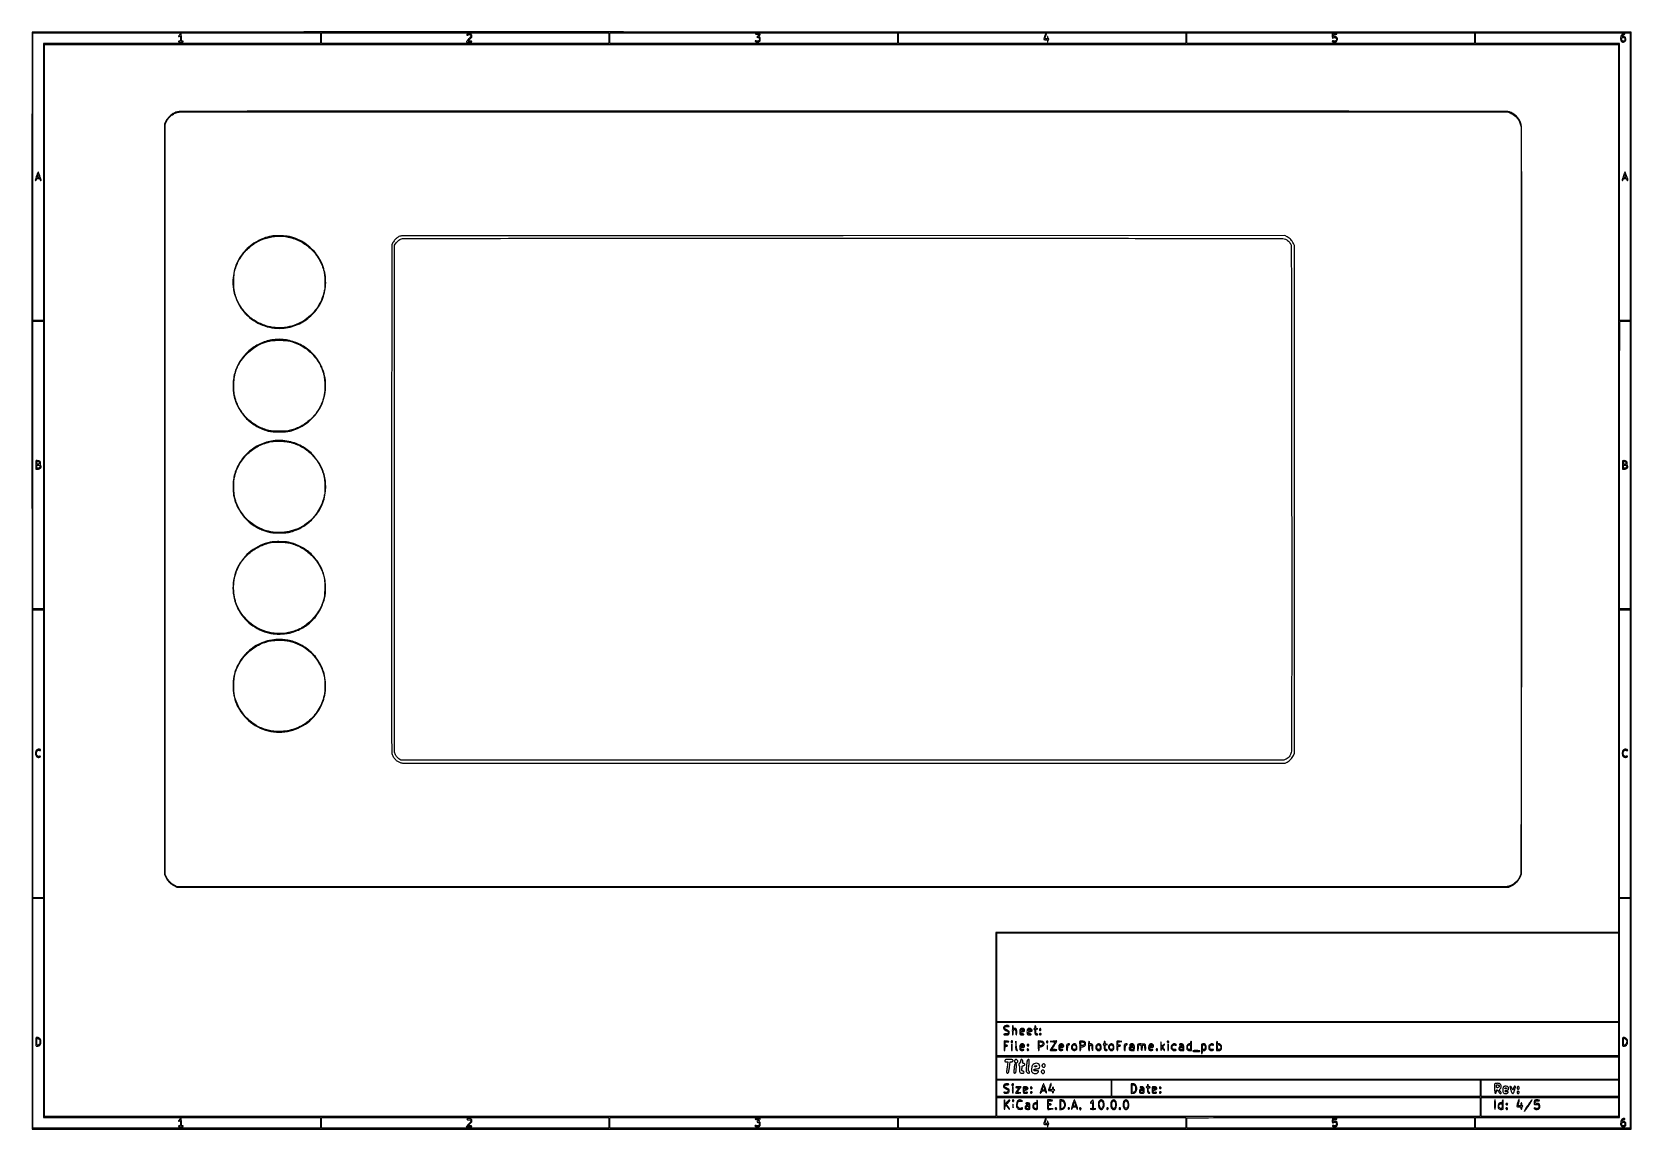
# Model space of a CAD drawing. Extents: x 117 to 3390, y 118 to 2363.
import ezdxf

# ---------------------------------------------------------------- set-up
doc = ezdxf.new("R2010")
doc.units = 0

msp = doc.modelspace()

# ---------------------------------------------------------------- linework, layer by layer
for points in [[(117.463346, 2361.750305, 0.090812), (117.267992, 2360.684755), (117.20352, 2031.426652, 0.000066), (117.180761, 1669.125388, 0.00004), (117.244614, 1239), (117.5, 117.5), (1754, 117.5), (3390.5, 117.5), (3390.5, 1240), (3390.5, 2362.5), (1754.218732, 2362.750305, 0.000029), (901.86696, 2362.831312, 0.000162), (445.294791, 2362.700308, 0.000003), (118.547025, 2362.498846, 0.311453)], [(419.174314, 2356.685549, 0.017441), (417.490359, 2354.762889, 0.156154), (417.084925, 2353.731754, 0.522951), (417.517329, 2353.387817, 0.049954), (419, 2354, -0.074759), (420.13372, 2354.403791, -0.348841), (420.708013, 2354.105999, -0.099698), (420.959048, 2352.99594, -0.005916), (421, 2349.535184, -0.009686), (420.938712, 2346.371731, -0.077149), (420.659669, 2344.941898, -0.189789), (420.054657, 2344.254648, -0.119016), (419, 2344, 0.048028), (418.234582, 2343.926307, 0.068025), (417.5875, 2343.70625, 0.088204), (417.151477, 2343.381882, 0.191087), (417, 2343, 0.322437), (417.280551, 2342.610183, 0.031449), (418.46875, 2342.29375, 0.03053), (420.083446, 2342.072205, 0.01883), (422, 2342, 0.01883), (423.916554, 2342.072205, 0.03053), (425.53125, 2342.29375, 0.031449), (426.719449, 2342.610183, 0.322437), (427, 2343, 0.191087), (426.848523, 2343.381882, 0.088204), (426.4125, 2343.70625, 0.068025), (425.765418, 2343.926307, 0.048028), (425, 2344, -0.150217), (423.925391, 2344.330303, -0.180365), (423.316667, 2345.1875, -0.059311), (423.052806, 2347.031606, -0.005909), (423, 2351.5, 0.010331), (422.940579, 2354.375556, 0.017084), (422.757455, 2356.796875, 0.011138), (422.502402, 2358.718968, 0.369738), (422.174314, 2359, 0.144193), (421.729555, 2358.869014, 0.021075), (420.952469, 2358.32013, 0.022371), (420.067318, 2357.571783, 0.017509)], [(1007.458881, 2357.933469, 0.107355), (1007.103224, 2356.927027, 0.341714), (1007.442517, 2356.351586, 0.175098), (1008.42389, 2356.319374, 0.044411), (1009.914354, 2356.954163, -0.118125), (1011.785945, 2357.444511, -0.09506), (1013.842599, 2357.094701, -0.108088), (1015.424446, 2356.07326, -0.198053), (1016, 2354.677224, -0.158144), (1015.765154, 2353.953287, -0.013047), (1014.544444, 2352.359042, -0.01644), (1012.94293, 2350.504972, -0.011914), (1011.044916, 2348.544241, 0.012847), (1009.182889, 2346.613487, 0.020193), (1007.696405, 2344.852983, 0.015276), (1006.616415, 2343.372607, 0.29659), (1006.603933, 2342.831833, 0.246073), (1007.841834, 2342.09875, 0.016886), (1012.046695, 2342.021643, 0.017081), (1016.245529, 2342.230039, 0.237699), (1017.5, 2343, 0.376967), (1017.431751, 2343.403849, 0.102648), (1016.807342, 2343.72719, 0.049544), (1015.617865, 2343.936551, 0.018807), (1013.931657, 2344), (1009.74528, 2344), (1013.87264, 2348.477657, 0.012642), (1016.652934, 2351.651298, 0.087357), (1017.677224, 2353.440778, 0.149545), (1017.754613, 2355.028177, 0.06088), (1016.964816, 2357.065741, 0.089179), (1016.256216, 2357.961468, 0.087848), (1015.276534, 2358.559934, 0.065823), (1013.914354, 2358.895706, 0.027563), (1012.023833, 2359, 0.025318), (1010.480146, 2358.921783, 0.032078), (1009.071736, 2358.686706, 0.033602), (1007.958661, 2358.346416, 0.164805)], [(1600.75, 2358.267795, -0.013579), (1603.893458, 2357.898381, -0.230715), (1604.73108, 2357.328241, -0.306116), (1604.664597, 2356.436872, -0.02141), (1602.941357, 2354.437578), (1600.882714, 2352.246253), (1603.331056, 2351.631758, -0.089223), (1605.179313, 2350.797761, -0.139326), (1606.28614, 2349.462339, -0.139049), (1606.52655, 2347.74234, -0.088718), (1605.897839, 2345.80911, -0.070869), (1605.147965, 2344.786876, -0.126792), (1604.262154, 2344.250876, -0.085882), (1602.98489, 2344.096116, -0.020644), (1600.852508, 2344.292957, 0.008162), (1598.670314, 2344.549466, 0.102322), (1597.84811, 2344.464272, 0.428287), (1597.672736, 2344.105182, 0.084635), (1598.073528, 2343.411405, 0.137814), (1599.464182, 2342.451471, 0.070925), (1601.559143, 2342.051496, 0.064684), (1603.910426, 2342.24509, 0.070129), (1606.065741, 2343.035184, 0.191748), (1607.538412, 2344.781821, 0.07533), (1608.084581, 2347.940304, 0.075635), (1607.670445, 2351.104769, 0.197374), (1606.270814, 2352.868321, -0.029951), (1605.280034, 2353.503504, -0.239641), (1605.041627, 2353.972362, -0.171109), (1605.242655, 2354.542589, -0.014424), (1606.270814, 2355.746752, 0.016111), (1606.932924, 2356.527521, 0.020257), (1607.492052, 2357.293387, 0.018826), (1607.902866, 2357.959758, 0.129419), (1608, 2358.328741, 0.37482), (1607.773805, 2358.588088, 0.012551), (1606.310937, 2358.751497, 0.018183), (1604.454636, 2358.843983, 0.010949), (1602.25, 2358.825293, 0.00087), (1598.746706, 2358.712751, 0.080672), (1598.247462, 2358.614224, 0.795152), (1598.261851, 2358.502955, 0.002203)], [(2190.182898, 2354.075573, 0.010905), (2189.457883, 2351.763536, 0.016558), (2188.938971, 2349.722371, 0.011274), (2188.609935, 2348.041336, 0.243695), (2188.757761, 2347.575573, 0.1419), (2189.165576, 2347.350935, 0.018844), (2190.143426, 2347.169074, 0.020594), (2191.348126, 2347.042097, 0.015959), (2192.666667, 2347, -0.025228), (2194.541634, 2346.905336, -0.143302), (2195.457689, 2346.533536, -0.173408), (2195.93537, 2345.766814, -0.041096), (2196.136182, 2344.25, 0.000797), (2196.235702, 2342.303207, 0.288588), (2196.315537, 2342.190086, 0.476071), (2196.405976, 2342.23883, 0.001015), (2196.736997, 2344, -0.035076), (2196.999594, 2345.012018, -0.034236), (2197.402717, 2345.985938, -0.036242), (2197.876772, 2346.78885, -0.096995), (2198.350815, 2347.25, 0.048304), (2198.852803, 2347.651605, 0.202581), (2199, 2348, 0.202581), (2198.852803, 2348.348395, 0.048304), (2198.350815, 2348.75, -0.096995), (2197.876772, 2349.21115, -0.036242), (2197.402717, 2350.014062, -0.034236), (2196.999594, 2350.987982, -0.035076), (2196.736997, 2352, 0.001015), (2196.405976, 2353.76117, 0.476071), (2196.315537, 2353.809914, 0.288588), (2196.235702, 2353.696793, 0.000797), (2196.136182, 2351.75, -0.038773), (2195.955348, 2350.333628, -0.140865), (2195.53702, 2349.538618, -0.153786), (2194.78493, 2349.126435, -0.049081), (2193.5, 2349, -0.060817), (2191.787657, 2349.209053, -0.299142), (2191.158611, 2349.889061, -0.11829), (2191.256531, 2351.27893, -0.008341), (2192.5, 2355, 0.002461), (2193.665141, 2358.354888, 0.052932), (2193.897119, 2359.375112, 0.2821), (2193.693008, 2359.817712, 0.14827), (2193.091804, 2360, 0.269883), (2192.645537, 2359.740197, 0.014992), (2191.862682, 2358.259699, 0.019807), (2191.015387, 2356.346016, 0.012882)], [(2779, 2354.5, 0.01884), (2779.109953, 2351.582904, 0.150005), (2779.59574, 2350.342002, 0.358905), (2780.423133, 2350.165047, 0.076882), (2781.699337, 2351.099337, -0.17983), (2783.090717, 2351.736681, -0.108971), (2784.905009, 2351.47471, -0.099704), (2786.571622, 2350.431597, -0.127046), (2787.531466, 2348.90086, -0.124486), (2787.655028, 2346.831269, -0.16805), (2786.728486, 2345.216977, -0.140768), (2784.84032, 2344.334851, -0.079726), (2782.296388, 2344.339329, 0.037807), (2780.163299, 2344.521719, 0.202779), (2779.107801, 2344.087343, 0.45705), (2779.162095, 2343.385014, 0.067561), (2780.581787, 2342.606989, 0.081636), (2783.872997, 2341.927839, 0.135988), (2786.610446, 2342.568024, 0.144576), (2788.517747, 2344.482263, 0.097075), (2789.445008, 2347.44958, 0.081748), (2789.323119, 2349.713056, 0.106703), (2788.461857, 2351.593313, 0.111597), (2786.938364, 2352.893262, 0.0962), (2784.919524, 2353.500781, -0.001642), (2783.932833, 2353.603548, -0.001757), (2782.968884, 2353.710576, -0.001665), (2782.141027, 2353.808233, -0.008259), (2781.676676, 2353.872377, -0.205604), (2781.38741, 2354.053467, -0.087841), (2781.193024, 2354.476573, -0.066116), (2781.119338, 2355.070703, -0.044879), (2781.186358, 2355.75, -0.136563), (2781.586472, 2356.558621, -0.085339), (2782.420324, 2357.218698, -0.060118), (2783.714593, 2357.734505, -0.026986), (2785.509682, 2358.108095, 0.001396), (2788.241461, 2358.532208, 0.701809), (2788.264873, 2358.653875, 0.127559), (2787.919877, 2358.754304, 0.000626), (2784.25, 2358.858095), (2779, 2359)], [(3371.536724, 2357.04058, 0.108622), (3369.952364, 2354.268091, 0.056378), (3369.195233, 2350.334128, 0.05716), (3369.337027, 2346.471963, 0.147218), (3370.522173, 2343.975499, 0.144019), (3373.401496, 2342.213493, 0.165781), (3376.602612, 2342.423416, 0.16098), (3379.074854, 2344.56252, 0.135392), (3380, 2347.916441, 0.098849), (3379.531373, 2350.263704, 0.102236), (3378.199611, 2352.219222, 0.109935), (3376.2921, 2353.389157, 0.1311), (3374.193523, 2353.537269, -0.087191), (3372.53938, 2353.510285, -0.45512), (3372.114805, 2354.18906, -0.154144), (3372.964831, 2355.428536, -0.029072), (3375.25, 2357.01096, 0.00279), (3377.471529, 2358.382517, 0.175116), (3377.751478, 2358.73924, 0.499257), (3377.595563, 2358.963545, 0.008955), (3375.904988, 2358.996262, 0.06368), (3374.781525, 2358.854241, 0.042027), (3373.551368, 2358.423322, 0.041919), (3372.405891, 2357.790492, 0.061757)], [(3376.418213, 2351.393011, -0.21813), (3377.603719, 2350.182245, -0.088472), (3378.000765, 2347.853051, -0.088121), (3377.56841, 2345.52249, -0.214494), (3376.364077, 2344.309468, -0.179355), (3373.963526, 2344.281931, -0.156566), (3371.960745, 2345.81738, -0.153965), (3371.205482, 2348.253956, -0.173658), (3372.039869, 2350.548039, -0.046265), (3372.994876, 2351.503446, -0.126289), (3373.852006, 2351.908951, -0.109528), (3374.874635, 2351.880778, -0.030179)], [(415.383506, 2199.58934, 0.061577), (407.94274, 2196.77767, 0.051466), (400.907499, 2192.096401, 0.051274), (394.950815, 2186.055405, 0.059939), (390.701474, 2179.219698), (388.5, 2174.5), (388.5, 1406.5), (388.5, 638.5), (391.135165, 632.879989, 0.036833), (394.117716, 627.573888, 0.043264), (397.708862, 623.061429, 0.043039), (402.040067, 619.215641, 0.035814), (407.231658, 615.899101), (413.5, 612.5), (1777, 612.5), (3140.5, 612.5), (3146.006724, 615.204525, 0.043501), (3151.332714, 618.422297, 0.041686), (3156.104169, 622.554689, 0.041257), (3160.168266, 627.466259, 0.040701), (3163.391533, 633), (3166.5, 639.5), (3166.753245, 1403.463027, 0.000048), (3166.859244, 1851.712343, 0.000453), (3166.712932, 2043.250967, 0.000135), (3166.47599, 2165.497027, 0.061913), (3165.467944, 2173.463027, 0.061525), (3162.3351, 2181.48222, 0.057996), (3157.2952, 2188.674929, 0.057626), (3150.703344, 2194.557692, 0.0592), (3143, 2198.718452, 0.094101), (3136.417844, 2199.97967, 0.00006), (2947.46579, 2200.272159, 0.000305), (2639.773799, 2200.523948, 0.000022), (1779.5, 2200.666078, 0.000036), (1075.820938, 2200.702099, 0.000192), (693.945283, 2200.547601, 0.000015), (421.500392, 2200.32424, 0.059429)], [(3143.201632, 2197.196248, -0.063831), (3150.950325, 2192.846853, -0.062111), (3157.43207, 2186.648727, -0.061909), (3162.210207, 2179.028138, -0.062651), (3164.953673, 2170.5, -0.04625), (3165.571386, 2163.92463, -0.000036), (3165.766632, 1996.038093, -0.000296), (3165.87903, 1771.293406, -0.000073), (3165.79168, 1402.5, -0.000039), (3165.570099, 921.232598, -0.000542), (3165.288923, 747.818723, -0.000186), (3164.964889, 642.473842, -0.093652), (3163.718452, 636, -0.054942), (3159.832411, 628.656877, -0.056701), (3154.475444, 622.421851, -0.057363), (3147.917386, 617.608865, -0.058762), (3140.489052, 614.458311, -0.070802), (3133.87234, 613.509852, -0.00003), (2902.6597, 613.291248, -0.000239), (2552.736541, 613.148782, -0.000028), (1774.989052, 613.248536), (414.5, 613.5), (409.782772, 615.679273, -0.051297), (404.79853, 618.635063, -0.034583), (399.765764, 622.933973, -0.034516), (395.359179, 627.900448, -0.050062), (392.264143, 632.873613), (389.5, 638.5), (389.5, 1406), (389.5, 2173.5), (392.147962, 2179.147962, -0.064039), (396.683928, 2186.282524, -0.057665), (403.024442, 2192.32558, -0.058076), (410.528297, 2196.72382, -0.067068), (418.489984, 2199.014989, -0.036469), (422.623746, 2199.318798, -0.000002), (820.647058, 2199.499088, -0.000085), (1259.815542, 2199.62199, -0.000051), (1780.5, 2199.626534), (3137.5, 2199.5)], [(126.582122, 2068.246591, 0.002688), (125.592717, 2065.221519, 0.003951), (124.758498, 2062.551434, 0.001899), (124.076476, 2060.275257, 0.071955), (124, 2059.746591, 0.23472), (124.316882, 2059.108759, 0.295544), (124.960081, 2059.061152, 0.125112), (125.76882, 2059.81423, 0.079244), (126.289749, 2061, -0.086303), (126.710132, 2061.921589, -0.114879), (127.386534, 2062.541572, -0.090624), (128.397263, 2062.890478, -0.037928), (129.838993, 2063, -0.03952), (131.267433, 2062.88692, -0.085709), (132.306029, 2062.532339, -0.105868), (133.028205, 2061.910418, -0.0856), (133.5, 2061, 0.044252), (133.819731, 2060.234772, 0.053247), (134.253693, 2059.5875, 0.062034), (134.730121, 2059.14377, 0.157782), (135.174376, 2059, 0.134574), (135.536366, 2059.099226, 0.145185), (135.78468, 2059.367188, 0.120098), (135.875259, 2059.772328, 0.076744), (135.792142, 2060.25, -0.000851), (135.518081, 2061.066691, -0.000065), (134.785696, 2063.2625, -0.00009), (133.912877, 2065.882062, -0.000068), (132.958308, 2068.75, 0.008035), (131.983857, 2071.529112, 0.012777), (131.051844, 2073.870313, 0.006647), (130.206544, 2075.7749, 0.292921), (129.855278, 2076, 0.295098), (129.502488, 2075.771924, 0.005881), (128.608737, 2073.722436, 0.011985), (127.621794, 2071.218742, 0.007511)], [(131.454993, 2067.25, -0.033831), (131.724739, 2066.075588, -0.179582), (131.597698, 2065.439879, -0.209934), (131.104061, 2065.099024, -0.047652), (130.067388, 2065, -0.048711), (128.711985, 2065.13236, -0.260652), (128.166627, 2065.596058, -0.142426), (128.098209, 2066.528505, -0.01299), (128.647568, 2068.816087, -0.07564), (129.218969, 2070.121273, -0.39825), (129.908895, 2070.296818, -0.168474), (130.669389, 2069.443844, -0.025237)], [(3375.041692, 2068.75, -0.000068), (3374.087123, 2065.882062, -0.00009), (3373.214304, 2063.2625, -0.000065), (3372.481919, 2061.066691, -0.000851), (3372.207858, 2060.25, 0.072576), (3372.120622, 2059.772145, 0.116149), (3372.200854, 2059.367188, 0.145491), (3372.433456, 2059.09973, 0.142461), (3372.77638, 2059, 0.167833), (3373.193743, 2059.144155, 0.064564), (3373.629454, 2059.5875, 0.054461), (3374.016486, 2060.234705, 0.043617), (3374.289749, 2061, -0.087628), (3374.718886, 2061.934263, -0.118298), (3375.409414, 2062.552101, -0.0897), (3376.458857, 2062.894612, -0.034152), (3378, 2063, -0.034152), (3379.541143, 2062.894612, -0.0897), (3380.590586, 2062.552101, -0.118298), (3381.281114, 2061.934263, -0.087628), (3381.710251, 2061, 0.079244), (3382.23118, 2059.81423, 0.125112), (3383.039919, 2059.061152, 0.295544), (3383.683118, 2059.108759, 0.23472), (3384, 2059.746591, 0.082525), (3383.648481, 2061.861856, 0.004106), (3381.308446, 2068.528633, 0.001645), (3378.740347, 2075.584398, 0.314394), (3378.144722, 2076, 0.292921), (3377.793456, 2075.7749, 0.006647), (3376.948156, 2073.870313, 0.012777), (3376.016143, 2071.529112, 0.008035)], [(3379.369714, 2068.75, -0.013301), (3379.904426, 2066.519, -0.140626), (3379.838879, 2065.594513, -0.259686), (3379.305551, 2065.133828, -0.051119), (3378, 2065, -0.035709), (3377.23497, 2065.054706, -0.054618), (3376.591511, 2065.220313, -0.072059), (3376.153178, 2065.462569, -0.239486), (3376.013655, 2065.75, -0.054206), (3376.21089, 2067.300719, -0.031733), (3376.761621, 2069.092106, -0.025366), (3377.446649, 2070.657819, -0.284214), (3378, 2071, -0.211503), (3378.335635, 2070.851376, -0.047594), (3378.718633, 2070.339063, -0.041424), (3379.082726, 2069.611582, -0.029858)], [(607.659748, 1945.017616, 0.046442), (591.221498, 1940.429412, 0.04231), (575.362488, 1932.776891, 0.042508), (561.09134, 1922.60769, 0.048016), (549.37237, 1910.540503, 0.049449), (539.357056, 1895.119109, 0.047518), (532.406506, 1877.827787, 0.047879), (528.884645, 1859.667352, 0.051957), (529.027779, 1841.670651, 0.015594), (530.250455, 1833.17648, 0.025052), (531.877374, 1826.043292, 0.024963), (534.21426, 1819.090648, 0.015344), (537.617682, 1811.148482, 0.020224), (541.997062, 1802.653291, 0.027581), (546.656666, 1795.408758, 0.027596), (552.083318, 1788.72411, 0.020279), (558.781123, 1781.921438, 0.053229), (575.127032, 1769.591535, 0.054124), (593.61891, 1761.071469, 0.05434), (613.43833, 1756.742562, 0.054492), (633.705831, 1756.791387, 0.084835), (664.596517, 1765.692573, 0.084759), (690.78877, 1784.349189, 0.084936), (709.265623, 1810.601265, 0.085677), (717.892036, 1841.424211, 0.08672), (715.551115, 1874.313976, 0.088192), (702.183477, 1904.248495, 0.087668), (679.232932, 1927.878579, 0.084403), (649.281839, 1942.594487, 0.01635), (644.133403, 1943.93977, 0.023507), (639.494864, 1944.764133, 0.019097), (634.137177, 1945.251358, 0.006907), (626.5, 1945.546962, 0.006409), (620.785159, 1945.615854, 0.006831), (615.190676, 1945.535138, 0.006532), (610.383497, 1945.337192, 0.031299)], [(641.5, 1943.109972, -0.032802), (655.009019, 1939.374463, -0.037382), (667.312436, 1934.025734, -0.037824), (678.558783, 1926.968151, -0.035124), (688.913833, 1918.134864, -0.03056), (697.341116, 1908.778822, -0.03376), (704.264422, 1898.758791, -0.03367), (709.791216, 1887.87356, -0.030086), (714.046674, 1875.93273, -0.041478), (715.911976, 1866.696907, -0.020371), (716.818907, 1854.729246, -0.020374), (716.748183, 1842.623332, -0.038158), (715.548779, 1832.910388, -0.105109), (700.053589, 1797.121152, -0.104246), (671.30397, 1770.604545, -0.104671), (634.401946, 1758.018612, -0.106809), (595.850812, 1761.602664, -0.060394), (574.282416, 1771.394195, -0.063666), (556.101272, 1785.915774, -0.063328), (542.08244, 1804.619667, -0.058713), (532.757502, 1826.711498, -0.020553), (531.555658, 1831.601054, -0.027877), (530.902456, 1836.10005, -0.018668), (530.609135, 1841.834011, -0.004319), (530.559437, 1851.5, -0.004183), (530.679492, 1861.619638, -0.021584), (531.034298, 1867.209251, -0.031515), (531.810714, 1871.744248, -0.016303), (533.318558, 1877.296586, -0.02832), (537.632831, 1888.956009, -0.033549), (543.037337, 1899.385459, -0.033625), (549.776547, 1908.978762, -0.028683), (558.086167, 1918.134864, -0.061208), (576.060193, 1931.918663, -0.060331), (596.922077, 1941.021466, -0.060674), (619.240787, 1944.846134, -0.063263)], [(870.215065, 1944.743232, 0.074915), (866.580709, 1942.944212, 0.031475), (862.300825, 1939.538648, 0.031463), (858.3551, 1935.492562, 0.054744), (855.708193, 1931.628213), (853.5, 1927.5), (853.246187, 1408.519027, 0.000069), (853.138583, 1101.94977, 0.000677), (853.286228, 972.622191, 0.000273), (853.533826, 891.242926, 0.069944), (854.555088, 884.162506, 0.069655), (856.861246, 879.025921, 0.052265), (860.692865, 874.144741, 0.05212), (865.467739, 870.149765, 0.068073), (870.573025, 867.641818, 0.079849), (877.45231, 866.522311, 0.000107), (1012.826514, 866.285682, 0.000417), (1229.111541, 866.134221, 0.000036), (1779.014662, 866.2478), (2682.5, 866.5), (2686.552908, 868.669775, 0.040626), (2690.484137, 871.204812, 0.037728), (2694.05938, 874.400319, 0.038053), (2697.084159, 878.065715, 0.043237), (2699.375844, 882), (2701.5, 886.5), (2701.5, 1406), (2701.5, 1925.5), (2699.408163, 1930, 0.033395), (2696.954253, 1934.471629, 0.046597), (2694.152074, 1938.068872, 0.048347), (2690.819674, 1940.987258, 0.040106), (2686.780186, 1943.422248), (2681.607311, 1946), (1777.553656, 1945.897912, 0.000067), (1362.067228, 1945.795128, 0.000223), (1088.567046, 1945.568882, 0.000011), (873.70415, 1945.290929, 0.077348)], [(2683, 1938.89, -0.048051), (2686.053026, 1937.112778, -0.034984), (2689.076759, 1934.601206, -0.034494), (2691.772027, 1931.642046, -0.042037), (2693.842852, 1928.520785, -0.12492), (2694.969666, 1924.166015, -0.000218), (2695.293485, 1847.28048, -0.000734), (2695.578341, 1723.891267, -0.000064), (2695.802783, 1409.5, -0.000113), (2695.890768, 1165.624579, -0.000414), (2695.783685, 1011.11605, -0.000057), (2695.591842, 893.833248, -0.052302), (2695.010221, 888.380274, -0.064114), (2693.360967, 883.700366, -0.056224), (2690.521844, 879.359406, -0.057234), (2686.848577, 875.833577, -0.072636), (2682.73941, 873.558962, -0.089928), (2676.8609, 872.48214, -0.000083), (2537.156718, 872.254351, -0.000403), (2317.040386, 872.109435, -0.000038), (1775.414497, 872.230299), (872.328993, 872.5), (868.175102, 875.378651, -0.036771), (866.247644, 876.93579, -0.030999), (864.448145, 878.845148, -0.030095), (862.845896, 881.025975, -0.029621), (861.507742, 883.394649), (858.994273, 888.531995), (859.247136, 1407.679868), (859.5, 1926.827741), (862.513843, 1931.115905, -0.04221), (865.148444, 1934.262976, -0.045371), (868.215644, 1936.839917, -0.046229), (871.641331, 1938.781742, -0.047275), (875.340243, 1940.043798, -0.058479), (877.970255, 1940.354271, -0.000003), (1142.093696, 1940.532732, -0.00013), (1433.48704, 1940.651965, -0.000079), (1779, 1940.649042, -0.000037), (2320.901423, 1940.518725, -0.000408), (2539.350399, 1940.271736, -0.000073), (2678.041432, 1939.981603, -0.107638)], [(3389, 1476.5), (3389, 1182), (3378, 1182), (3367, 1182), (3367, 1475.833333, -0.000213), (3367.047919, 1588.549424, -0.000353), (3367.195833, 1683.548958, -0.000007), (3367.392021, 1769.672423, -0.198317), (3367.666667, 1770.333333, -0.178563), (3368.245497, 1770.600197, -0.004516), (3371.172917, 1770.804167, -0.009111), (3374.658388, 1770.951724, -0.006022), (3378.666667, 1771), (3389, 1771)], [(611.5, 1732.880728, 0.071769), (586.565568, 1726.075928, 0.067192), (563.949521, 1712.3992, 0.067323), (545.806804, 1693.244661, 0.072577), (533.954436, 1670.418957, 0.036935), (530.702005, 1658.202455, 0.029222), (528.957329, 1644.639529, 0.029545), (528.81683, 1631.172626, 0.041451), (530.392701, 1619.257483, 0.067374), (539.286081, 1594.809958, 0.067862), (554.342594, 1573.672976, 0.067706), (574.54365, 1557.299703, 0.066546), (598.5, 1546.801476, 0.019796), (603.498255, 1545.575498, 0.027293), (608.070049, 1544.901492, 0.01855), (613.850599, 1544.584956, 0.004402), (623.5, 1544.5, 0.004426), (633.122947, 1544.585189, 0.018382), (638.920813, 1544.901279, 0.026971), (643.507792, 1545.571811, 0.019842), (648.5, 1546.786941, 0.099591), (682.509468, 1564.361843, 0.100633), (706.928419, 1593.666404, 0.100883), (717.925769, 1630.115593, 0.100601), (713.795991, 1668, 0.073279), (702.066472, 1691.950527, 0.070927), (683.818103, 1711.803119, 0.070484), (660.634638, 1725.862046, 0.070857), (634.5, 1732.896038, 0.008204), (627.77255, 1733.605227, 0.022326), (622.988143, 1733.815774, 0.022364), (618.208579, 1733.5987, 0.008256)], [(642.792158, 1730.428325, -0.065259), (663.988627, 1723.132888, -0.058896), (683.407396, 1710.424989, -0.058826), (699.348764, 1693.522815, -0.064775), (710.31355, 1673.886642, -0.016581), (713.144704, 1666.051436, -0.026848), (714.964988, 1659.205961, -0.026011), (716.076949, 1652.052223, -0.014419), (716.724626, 1643.239037, -0.016994), (716.826765, 1633.54628, -0.024571), (716.205636, 1625.003421, -0.026403), (714.804755, 1617.057442, -0.025205), (712.55821, 1609.176691, -0.058337), (702.734549, 1588.55893, -0.061001), (688.535462, 1571.108813, -0.060713), (670.479394, 1557.534784, -0.056857), (649.296586, 1548.333967, -0.016176), (643.786696, 1546.845625, -0.030787), (639.263725, 1546.069591, -0.021596), (633.739657, 1545.709011, -0.004471), (624, 1545.581866, -0.004559), (614.629858, 1545.628792, -0.019076), (609.000311, 1545.923342, -0.027856), (604.526411, 1546.58176, -0.019825), (599.604965, 1547.793748, -0.056619), (577.659817, 1556.92296, -0.06213), (559.066439, 1570.520782, -0.062663), (544.508212, 1588.156611, -0.059243), (534.442792, 1609.176691, -0.025329), (532.184182, 1617.103153, -0.026741), (530.787129, 1625.075617, -0.024561), (530.172743, 1633.727588, -0.01608), (530.276523, 1643.727356, -0.02931), (531.591958, 1656.689246, -0.038426), (534.380083, 1668.254928, -0.038574), (538.894652, 1679.222915, -0.02989), (545.39665, 1690.387829, -0.049873), (556.726559, 1704.206067, -0.04552), (570.897828, 1715.982981, -0.045832), (586.859258, 1724.928097, -0.052324), (603.5, 1730.344176, -0.036098), (611.875617, 1731.506897, -0.01591), (623.058722, 1731.886803, -0.015932), (634.277795, 1731.553285, -0.034906)], [(607.334137, 1525.51928, 0.07313), (580.492354, 1516.460211, 0.073929), (557.505557, 1500.081475, 0.074205), (540.344616, 1477.785587, 0.074549), (530.474463, 1451.485386, 0.03336), (529.207192, 1442.715261, 0.019093), (528.793992, 1432.023778, 0.019087), (529.198043, 1421.317998, 0.032975), (530.457058, 1412.5, 0.049494), (535.664307, 1396.054668, 0.04352), (544.181524, 1380.183878, 0.043313), (555.366806, 1365.951907, 0.047835), (568.5, 1354.374357, 0.032077), (574.843546, 1350.372513, 0.016494), (583.241562, 1346.152158, 0.016403), (592.117547, 1342.400604, 0.025639), (600, 1339.824967, 0.04453), (610.304844, 1337.997114, 0.021548), (623.694309, 1337.414824, 0.021542), (637.061477, 1337.986031, 0.045303), (647.283782, 1339.807422, 0.033041), (659.651907, 1344.084335, 0.034282), (671.190953, 1349.909887, 0.034189), (681.854067, 1357.274205, 0.032483), (691.609497, 1366.140857, 0.038797), (701.978992, 1378.689728, 0.04468), (709.743645, 1392.13431, 0.044576), (715.009687, 1406.772159, 0.038307), (717.934683, 1422.876561, 0.075375), (716.640281, 1450.179351, 0.072611), (707.335344, 1476.251048, 0.072204), (690.903105, 1498.69703, 0.073159), (668.833463, 1515.427397, 0.045429), (654.624351, 1521.633429, 0.039608), (638.861269, 1525.521375, 0.039664), (622.70719, 1526.871119, 0.045924)], [(645.8935, 1522.993189, -0.067606), (668.72955, 1514.070964, -0.065824), (688.588907, 1499.317616, -0.065255), (704.071862, 1479.777789, -0.064436), (714.07615, 1456.826365, -0.041837), (715.924275, 1447.64984, -0.020224), (716.818788, 1435.692768, -0.020233), (716.74339, 1423.594353, -0.038325), (715.545157, 1413.926097, -0.05581), (708.957032, 1393.459533, -0.056997), (698.039529, 1375.113358, -0.05726), (683.314862, 1359.777292, -0.057313), (665.5, 1348.185916, -0.099787), (629.419012, 1338.455334, -0.100308), (592.457519, 1343.492305, -0.100549), (560.442081, 1362.501568, -0.100776), (538.412471, 1392.483074, -0.020562), (534.350288, 1402.318009, -0.038258), (532.016584, 1410.617898, -0.034989), (530.856315, 1419.656686, -0.014431), (530.5, 1432, -0.004656), (530.586791, 1441.319213, -0.018762), (530.906083, 1447.000221, -0.027066), (531.581192, 1451.535208, -0.019558), (532.801476, 1456.5, -0.069479), (543.989544, 1481.630364, -0.073307), (561.472904, 1502.22199, -0.072986), (584.227468, 1516.961119, -0.067975), (610.813959, 1524.991474, -0.037321), (618.116061, 1525.598829, -0.016321), (627.836601, 1525.36293, -0.016371), (637.777264, 1524.46944, -0.028779)], [(125.475661, 1485.142328, 0.181151), (125.284729, 1484.722672, 0.003656), (125.139725, 1482.358475, 0.008156), (125.034416, 1479.561501, 0.00533), (125, 1476.333333), (125, 1468), (128.845012, 1468, 0.07254), (132.26126, 1468.498248, 0.133698), (134.630171, 1469.968528, 0.160777), (135.664485, 1472.219744, 0.118748), (135.321582, 1474.958988, -0.035266), (134.941912, 1476.229333, -0.025661), (134.694365, 1477.683575, -0.026105), (134.602392, 1479.094378, -0.050489), (134.701668, 1480.219707, 0.058557), (134.777933, 1481.278548, 0.060714), (134.604279, 1482.312779, 0.064315), (134.203112, 1483.220627, 0.083577), (133.610426, 1483.908355, 0.103881), (132.000292, 1484.758317, 0.032046), (129.305339, 1485.345739, 0.028182), (126.637017, 1485.597827, 0.208767)], [(132, 1482.5, -0.167866), (132.544492, 1481.053843, -0.159858), (132.095301, 1479.546213, -0.133848), (130.739235, 1478.408462, -0.108413), (128.877555, 1478, -0.093955), (127.984504, 1478.169307, -0.160576), (127.406463, 1478.649456, -0.109107), (127.091308, 1479.53515, -0.031136), (127, 1481, -0.031136), (127.091308, 1482.46485, -0.109107), (127.406463, 1483.350544, -0.160576), (127.984504, 1483.830693, -0.093955), (128.877555, 1484, -0.067559), (129.687666, 1483.890037, -0.044533), (130.569265, 1483.559375, -0.044279), (131.385461, 1483.074176, -0.063393)], [(133.64326, 1474.487265, -0.160554), (133.717826, 1472.93559, -0.123045), (132.875952, 1471.448832, -0.106437), (131.30499, 1470.377237, -0.09694), (129.377555, 1470, -0.053819), (128.1403, 1470.133563, -0.173089), (127.44813, 1470.56545, -0.138311), (127.095853, 1471.409744, -0.03011), (127, 1473, -0.03079), (127.104308, 1474.69227, -0.168437), (127.502615, 1475.502588, -0.166606), (128.319737, 1475.897319, -0.029968), (130.031385, 1476, -0.042101), (131.286653, 1475.894117, -0.057143), (132.378036, 1475.57737, -0.068445), (133.198059, 1475.09326, -0.134403)], [(3373.416667, 1485.083333, 0.183581), (3373.248947, 1484.710048, 0.002894), (3373.122396, 1482.341146, 0.007224), (3373.030124, 1479.557404, 0.004672), (3373, 1476.333333), (3373, 1468), (3376.845012, 1468, 0.07254), (3380.26126, 1468.498248, 0.133698), (3382.630171, 1469.968528, 0.160777), (3383.664485, 1472.219744, 0.118748), (3383.321582, 1474.958988, -0.035266), (3382.941912, 1476.229333, -0.025661), (3382.694365, 1477.683575, -0.026105), (3382.602392, 1479.094378, -0.050489), (3382.701668, 1480.219707, 0.128534), (3382.563927, 1482.27915, 0.131136), (3381.435218, 1483.989835, 0.110022), (3379.411867, 1485.115289, 0.072238), (3376.762972, 1485.5, 0.013187), (3375.610507, 1485.469599, 0.017785), (3374.571519, 1485.377604, 0.014935), (3373.727144, 1485.246753, 0.151592)], [(3380.397872, 1481.721533, -0.04176), (3380.869206, 1480.796655, -0.13387), (3380.952428, 1480.116094, -0.154337), (3380.676495, 1479.545937, -0.061648), (3380, 1478.986846, -0.06418), (3377.929529, 1478.013776, -0.178315), (3376.348159, 1478.079858, -0.208642), (3375.347588, 1479.122668, -0.088568), (3375, 1481.069551, -0.024437), (3375.080375, 1482.713095, -0.142285), (3375.398908, 1483.50967, -0.206889), (3376.024212, 1483.851031, -0.059914), (3377.147872, 1483.819551, -0.062794), (3378.051051, 1483.566557, -0.043702), (3378.988557, 1483.071444, -0.043946), (3379.818512, 1482.425886, -0.066876)], [(3381.64326, 1474.487265, -0.160554), (3381.717826, 1472.93559, -0.123045), (3380.875952, 1471.448832, -0.106437), (3379.30499, 1470.377237, -0.09694), (3377.377555, 1470, -0.053819), (3376.1403, 1470.133563, -0.173089), (3375.44813, 1470.56545, -0.138311), (3375.095853, 1471.409744, -0.03011), (3375, 1473, -0.03079), (3375.104308, 1474.69227, -0.168437), (3375.502615, 1475.502588, -0.166606), (3376.319737, 1475.897319, -0.029968), (3378.031385, 1476, -0.042101), (3379.286653, 1475.894117, -0.057143), (3380.378036, 1475.57737, -0.068445), (3381.198059, 1475.09326, -0.134403)], [(605, 1318.560897, 0.113144), (565.464485, 1300.285007, 0.115319), (538.163009, 1266.718828, 0.115708), (528.625265, 1224.62497, 0.114484), (538.735299, 1182.5, 0.056387), (550.115324, 1164.984631, 0.055947), (565.147686, 1150.402727, 0.055339), (583.201711, 1139.387129, 0.052941), (603.5, 1132.400437, 0.037597), (613.433487, 1130.893472, 0.023911), (625.130828, 1130.57072, 0.023816), (636.898342, 1131.370402, 0.035246), (647.058638, 1133.281684, 0.068328), (671.575269, 1143.441047, 0.070533), (692.15189, 1159.74705, 0.070129), (707.47674, 1181.221625, 0.066335), (716.627076, 1206.5, 0.037315), (717.964346, 1215.973079, 0.022777), (718.191418, 1227.270819, 0.022655), (717.383098, 1238.676304, 0.033834), (715.557926, 1248.5, 0.06591), (706.035897, 1272.135955, 0.067751), (690.759744, 1292.235066, 0.067154), (670.533235, 1307.6592, 0.06292), (646.5, 1317.586418, 0.047273), (638.528705, 1318.96759, 0.013404), (625.944657, 1319.600888, 0.013553), (613.300223, 1319.555029, 0.044266)], [(642.517739, 1317.112494, -0.067881), (666.233894, 1308.747391, -0.067728), (686.863841, 1294.331868, -0.067198), (703.021772, 1274.812417, -0.06508), (713.636813, 1251.5, -0.015574), (715.1877, 1245.811381, -0.031978), (715.97367, 1241.262141, -0.022058), (716.325132, 1235.69411, -0.004159), (716.433319, 1225.5, -0.010202), (716.214651, 1213.426145, -0.034751), (715.367437, 1205.611117, -0.038303), (713.49188, 1198.387354, -0.014452), (709.817148, 1188.609716, -0.045667), (703.915068, 1177.263759, -0.031514), (695.331974, 1165.588895, -0.031228), (685.221141, 1154.937932, -0.041218), (674.705972, 1146.66555, -0.066398), (653.99151, 1136.618578, -0.06084), (630.73946, 1131.966562, -0.06062), (606.969843, 1133.040693, -0.064953), (584.735215, 1139.820677, -0.051706), (569.593322, 1148.672568, -0.044774), (555.775364, 1160.836522, -0.044652), (544.307062, 1175.304917, -0.05069), (536.141946, 1191, -0.048794), (531.66867, 1206.50365, -0.041275), (529.949491, 1223.48608, -0.041142), (531.042488, 1240.580655, -0.047604), (534.938974, 1256.418957, -0.069134), (546.40043, 1278.737973, -0.067298), (563.600898, 1297.318227, -0.066523), (585.316659, 1310.833179, -0.064907), (610, 1318.312424, -0.037255), (616.449151, 1318.895113, -0.013129), (625.740642, 1318.796372, -0.013384), (635.228275, 1318.191664, -0.028288)], [(616.5, 1119.363508, 0.041071), (599.5198, 1116.413944, 0.044834), (583.763508, 1110.774777, 0.045172), (569.367062, 1102.463228, 0.042909), (556.427509, 1091.572491, 0.046771), (544.366663, 1077.01641, 0.051731), (535.684771, 1060.936866, 0.051648), (530.478321, 1043.394255, 0.046359), (528.722701, 1024.5, 0.046359), (530.478321, 1005.605745, 0.051648), (535.684771, 988.063134, 0.051731), (544.366663, 971.98359, 0.046771), (556.427509, 957.427509, 0.121236), (595.031823, 934.071038, 0.120391), (640.172184, 931.215247, 0.120373), (681.548933, 949.496928, 0.121175), (709.715118, 984.759224, 0.047993), (715.495349, 1001.26226, 0.045561), (718.153199, 1018.856664, 0.045368), (717.585028, 1036.714817, 0.046691), (713.795991, 1054, 0.069792), (702.934951, 1076.572325, 0.065786), (686.099069, 1095.798661, 0.065734), (664.8333, 1110.004238, 0.069479), (641, 1117.873571, 0.019398), (635.311242, 1118.68328, 0.010464), (628.255149, 1119.260808, 0.01031), (621.399183, 1119.536014, 0.027355)], [(639.566341, 1116.94902, -0.029944), (648.996338, 1114.68953, -0.02307), (658.968481, 1111.148844, -0.023023), (668.598513, 1106.693285, -0.029338), (677, 1101.679547, -0.055102), (690.586105, 1090.077502, -0.046659), (702.180576, 1075.158628, -0.046267), (710.897999, 1058.205399, -0.05184), (715.94902, 1040.566341, -0.030986), (716.723846, 1033.759986, -0.01285), (716.961871, 1024.5, -0.01285), (716.723846, 1015.240014, -0.030986), (715.94902, 1008.433659, -0.083914), (705.350931, 978.732326, -0.084964), (685.613054, 954.309048, -0.085158), (658.919385, 937.881456, -0.084816), (628.239037, 931.26057, -0.025695), (615.113705, 931.366393, -0.035937), (603.487059, 932.901609, -0.036837), (592.422571, 936.044559, -0.029106), (581, 940.990229, -0.060017), (562.843441, 953.060221, -0.058136), (547.852702, 969.213905, -0.058134), (536.982633, 988.38528, -0.060002), (530.960968, 1009.342014, -0.034542), (530.198165, 1017.712145, -0.014828), (530.286033, 1028.938257, -0.014581), (531.02217, 1039.968233, -0.042066), (532.391821, 1047.5, -0.029639), (536.167186, 1058.770572, -0.030731), (541.210766, 1069.375405, -0.030929), (547.481778, 1079.219337, -0.030893), (554.921438, 1088.218433, -0.035891), (565.77407, 1098.257183, -0.039894), (577.591186, 1106.254615, -0.039637), (590.598195, 1112.314359, -0.034595), (605, 1116.574243, -0.040067), (611.662286, 1117.501791, -0.011851), (621.962303, 1117.857725, -0.012108), (632.363871, 1117.718607, -0.034442)], [(126.448901, 892.943536, 0.061788), (125.59948, 891.733738, 0.048793), (124.989067, 890.253878, 0.043195), (124.621647, 888.507581, 0.030269), (124.5, 886.5, 0.063705), (124.967382, 882.846572, 0.109726), (126.35833, 880.128897, 0.131421), (128.560604, 878.563917, 0.114626), (131.371889, 878.201476, 0.032415), (132.53634, 878.395189, 0.040834), (133.576306, 878.729781, 0.045741), (134.364061, 879.144225, 0.171293), (134.699908, 879.580758, 0.263887), (134.617698, 879.987283, 0.152136), (134.180332, 880.257421, 0.072919), (133.342807, 880.346328, 0.026483), (132.150425, 880.235385, -0.173242), (128.918198, 880.881679, -0.158407), (126.682084, 883.451027, -0.135494), (126.182467, 887.19642, -0.119128), (127.626532, 890.877187, -0.045326), (128.585579, 892.012111, -0.104678), (129.520881, 892.611619, -0.100451), (130.644111, 892.794245, -0.039607), (132.206889, 892.608622, 0.020162), (133.575706, 892.391827, 0.091955), (134.376469, 892.445267, 0.232687), (134.730559, 892.747941, 0.18286), (134.753345, 893.258929, 0.236798), (133.546879, 894.47316, 0.090631), (131.1224, 894.821766, 0.079773), (128.424158, 894.282753, 0.120289)], [(3374.488321, 892.987095, 0.068904), (3373.702499, 891.833453, 0.046689), (3373.130927, 890.346916, 0.040501), (3372.781959, 888.559447, 0.027969), (3372.666667, 886.5, 0.027969), (3372.781959, 884.440553, 0.040501), (3373.130927, 882.653084, 0.046689), (3373.702499, 881.166547, 0.068904), (3374.488321, 880.012905, 0.108739), (3376.389407, 878.659701, 0.084112), (3378.869313, 878.06818, 0.089081), (3381.272557, 878.336943, 0.148326), (3382.958758, 879.450307, 0.055327), (3383.448792, 880.194707, 0.441966), (3383.319854, 880.536572, 0.126858), (3382.648238, 880.621278, 0.008492), (3380.714412, 880.341081, -0.029857), (3378.849593, 880.151754, -0.094547), (3377.613691, 880.334816, -0.109132), (3376.632688, 880.940313, -0.047384), (3375.633209, 882.113281, -0.063321), (3374.473337, 884.316707, -0.089348), (3374.077308, 886.494988, -0.089561), (3374.466531, 888.670681, -0.063923), (3375.619016, 890.866457, -0.046702), (3376.627196, 892.052901, -0.117217), (3377.594954, 892.632666, -0.097192), (3378.834497, 892.772828, -0.026073), (3380.808582, 892.508088, 0.006708), (3382.926378, 892.140125, 0.136342), (3383.567317, 892.212471, 0.461092), (3383.681351, 892.552806, 0.038006), (3383.067121, 893.419124, 0.140814), (3381.327054, 894.605187, 0.092465), (3378.908209, 894.931482, 0.087866), (3376.419878, 894.360394, 0.109016)], [(2107.819786, 327.819786, 0.119288), (2106.205917, 325.175318, 0.194267), (2106.395727, 322.589118, 0.142987), (2108.503867, 320.285247, 0.058325), (2112.401969, 318.501432, -0.036534), (2113.916845, 317.88637, -0.097238), (2114.840054, 317.180773, -0.116172), (2115.333958, 316.261539, -0.065527), (2115.5, 315, -0.065722), (2115.315311, 313.60099, -0.196728), (2114.741967, 312.848365, -0.104658), (2113.536613, 312.445258, -0.012556), (2110.725465, 312.194207, 0.023607), (2107.123609, 311.792149, 0.471204), (2106.631078, 310.954862, 0.292874), (2107.674503, 310.158312, 0.020555), (2111.523833, 310, 0.021596), (2113.783406, 310.097639, 0.069037), (2115.250997, 310.432337, 0.099167), (2116.267865, 311.069533, 0.08066), (2117.049847, 312.093141, 0.098496), (2117.803531, 314.573112, 0.140164), (2117.39393, 316.826181, 0.121372), (2115.775089, 318.748494, 0.063844), (2113.020493, 320.259815, -0.028743), (2111.43254, 320.991476, -0.031315), (2109.985738, 321.882192, -0.032982), (2108.858497, 322.794484, -0.115017), (2108.336914, 323.564401, -0.199007), (2108.383478, 325.322929, -0.158177), (2109.665822, 326.746915, -0.107716), (2112.034556, 327.503932, -0.067629), (2114.951422, 327.386235, 0.009639), (2116.754887, 327.102398, 0.094063), (2117.522361, 327.14138, 0.442296), (2117.682384, 327.434568, 0.105868), (2117.357853, 327.970856, 0.142819), (2115.485594, 329.072716, 0.066109), (2112.655617, 329.403016, 0.065473), (2109.794722, 328.980589, 0.127698)], [(2124, 319.440983, 0.007326), (2124.059624, 315.371656, 0.020523), (2124.25999, 312.527894, 0.025246), (2124.560583, 310.687047, 0.51808), (2125, 310.5, 0.186036), (2125.389714, 311.01333, 0.025027), (2125.70625, 312.356472, 0.026114), (2125.926979, 314.055572, 0.019245), (2126, 315.952028, -0.030967), (2126.189657, 319.011292, -0.123219), (2126.862863, 320.751967, -0.21223), (2128.039313, 321.454463, -0.114415), (2129.75, 321.269359, -0.205634), (2130.272267, 320.791295, -0.048052), (2130.663228, 319.642071, -0.03802), (2130.918369, 318.018563, -0.019971), (2131, 315.975684, 0.019152), (2131.073016, 314.070161, 0.026015), (2131.29375, 312.363421, 0.024883), (2131.610238, 311.01411, 0.186383), (2132, 310.5, 0.454743), (2132.419157, 310.629664, 0.058639), (2132.734148, 311.647722, 0.033495), (2132.938704, 313.403918, 0.012248), (2133, 315.905799, 0.031047), (2132.747843, 319.962781, 0.121412), (2131.856372, 322.29021, 0.187453), (2130.237252, 323.380781, 0.095724), (2127.75, 323.458626, -0.097962), (2126.915301, 323.488455, -0.190408), (2126.376081, 323.863191, -0.118593), (2126.081835, 324.66662, -0.028754), (2126, 326.088484, 0.03261), (2125.927183, 327.203779, 0.050153), (2125.70625, 328.144742, 0.064756), (2125.384016, 328.794851, 0.250366), (2125, 329, 0.368822), (2124.57584, 328.637858, 0.013298), (2124.276153, 326.360246, 0.017551), (2124.066156, 323.327667, 0.00851)], [(2170, 326.083333, -0.039935), (2169.907737, 324.930008, -0.047701), (2169.632812, 323.875274, -0.054536), (2169.230111, 323.060995, -0.156004), (2168.75, 322.662281, 0.009076), (2168.090194, 322.382013, 0.295955), (2168, 322.242982, 0.382689), (2168.096611, 322.135242, 0.011437), (2168.75, 322.078947, -0.249859), (2169.29022, 321.745676, -0.069494), (2169.680784, 320.794372, -0.044864), (2169.925268, 319.290319, -0.01787), (2170, 317.2, 0.03483), (2170.231101, 313.886497, 0.09751), (2170.989998, 311.69714, 0.144132), (2172.308342, 310.453046, 0.118079), (2174.2, 310, 0.088591), (2175.524659, 310.236563, 0.338195), (2175.945813, 310.900741, 0.245131), (2175.434748, 311.70176, 0.066681), (2174, 312.289749, -0.101123), (2172.997214, 312.783258, -0.134455), (2172.389422, 313.59181, -0.077342), (2172.081864, 314.948633, -0.017134), (2172, 317.336829, -0.015633), (2172.07875, 319.854925, -0.091135), (2172.398283, 321.136784, -0.160166), (2173.065442, 321.862043, -0.079966), (2174.25, 322.294267), (2176.5, 322.727636), (2174.25, 322.863818, -0.06412), (2173.119913, 323.079417, -0.159299), (2172.448849, 323.571298, -0.124032), (2172.099403, 324.457687, -0.032192), (2172, 326, 0.031626), (2171.927234, 327.149251, 0.048861), (2171.70625, 328.11875, 0.06271), (2171.384262, 328.790443, 0.254951), (2171, 329, 0.250638), (2170.61597, 328.794591, 0.064635), (2170.29375, 328.143229, 0.050076), (2170.072814, 327.200605, 0.032551)], [(125, 296, 0.004627), (125.049897, 290.607877, 0.048352), (125.303747, 288.412851, 0.158879), (125.894902, 287.39668, 0.184238), (126.9349, 287, 0.114975), (131.196133, 287.993001, 0.13667), (134.265337, 290.737187, 0.128162), (135.596336, 294.82664, 0.094908), (134.979532, 299.562018, 0.074378), (133.799946, 301.90005, 0.090404), (132.049199, 303.613862, 0.086592), (129.741951, 304.64883, 0.062308), (126.9349, 305, 0.184238), (125.894902, 304.60332, 0.158879), (125.303747, 303.587149, 0.048352), (125.049897, 301.392123, 0.004627)], [(131.536143, 301.59723, -0.164386), (133.038331, 299.464172, -0.072052), (133.540135, 296, -0.072052), (133.038331, 292.535828, -0.164386), (131.536143, 290.40277, -0.057266), (129.159527, 289.051574, -0.334802), (127.849748, 289.377082, -0.156534), (127.144165, 291.193447, -0.014993), (127, 296, -0.014993), (127.144165, 300.806553, -0.156534), (127.849748, 302.622918, -0.334802), (129.159527, 302.948426, -0.057266)], [(2107, 287.877163, 0.008177), (2107.065865, 283.8499, 0.01705), (2107.275311, 280.719291, 0.012679), (2107.574039, 278.365824, 0.370473), (2108, 278, 0.31052), (2108.388512, 278.267028, 0.036969), (2108.70625, 279.321875, 0.033738), (2108.927717, 280.775243, 0.020945), (2109, 282.5, -0.012699), (2109.068074, 285.179887, -0.114574), (2109.388889, 286.3, -0.210352), (2110.093239, 286.834383, -0.058662), (2111.5, 287, 0.038131), (2112.457356, 287.073116, 0.057076), (2113.265625, 287.29375, 0.074992), (2113.817169, 287.617064, 0.226478), (2114, 288, 0.226478), (2113.817169, 288.382936, 0.074992), (2113.265625, 288.70625, 0.057076), (2112.457356, 288.926884, 0.038131), (2111.5, 289, -0.050766), (2110.13778, 289.138668, -0.189121), (2109.428571, 289.6, -0.13443), (2109.084309, 290.534425, -0.021436), (2109, 292.5, -0.023149), (2109.101339, 294.687687, -0.197395), (2109.547619, 295.54, -0.16168), (2110.513735, 295.923723, -0.014373), (2113.166667, 296, 0.006742), (2116.624089, 296.046621, 0.681933), (2116.743474, 296.37692, 0.150347), (2115.877716, 296.765807, 0.004179), (2111.75, 297.244108), (2107, 297.754326)], [(2121.650663, 296.532025, 0.143266), (2121.553254, 295.344037, 0.195237), (2122.143494, 294.45945, 0.200375), (2123.168899, 294.250251, 0.14887), (2124.2, 294.8, 0.156338), (2124.667452, 295.708441, 0.128355), (2124.568647, 296.800279, 0.133921), (2123.957095, 297.671891, 0.174932), (2123.047972, 298, 0.143622), (2122.687668, 297.894325, 0.059939), (2122.29349, 297.568782, 0.052535), (2121.927926, 297.093619, 0.046129)], [(2130.961295, 289.067087, 0.008664), (2130.808975, 284.987425, 0.027002), (2130.902409, 282.240409, 0.039925), (2131.217939, 280.377674, 0.135683), (2131.821429, 279.317087, 0.051432), (2133.143959, 278.245462, 0.186679), (2134.183703, 278.02483, 0.466615), (2134.495298, 278.547473, 0.089949), (2133.872445, 279.648105, -0.107672), (2133.291134, 280.765047, -0.01795), (2132.737558, 283.135093, -0.018389), (2132.270652, 286.0886, -0.013406), (2131.961295, 289.398105), (2131.422591, 297.5)], [(2140.440452, 322.297595, 0.152249), (2139.404157, 320.322613, 0.039866), (2139.037868, 316.721013, 0.039562), (2139.244657, 313.123638, 0.163662), (2140.2, 311.2, 0.136805), (2141.699036, 310.354646, 0.053592), (2144.072911, 310.033486, 0.053676), (2146.360109, 310.216529, 0.21056), (2147.5, 311, 0.336396), (2147.461947, 311.397523, 0.125298), (2146.961697, 311.723169, 0.059005), (2145.966307, 311.93521, 0.023007), (2144.559017, 312, -0.021829), (2142.700539, 312.081175, -0.10593), (2141.697521, 312.389658, -0.17759), (2141.18053, 312.991341, -0.089821), (2141, 313.988182, -0.109233), (2141.220588, 314.985849, -0.13948), (2141.8334, 315.695393, -0.084053), (2142.994243, 316.204819, -0.021819), (2145, 316.615991, 0.020512), (2147.133922, 317.047631, 0.099149), (2148.248565, 317.570007, 0.157307), (2148.809167, 318.350579, 0.07785), (2149, 319.568791, 0.041814), (2148.92181, 320.502135, 0.04382), (2148.689467, 321.394391, 0.047976), (2148.348811, 322.121375, 0.121376), (2147.942866, 322.535311, 0.08857), (2146.150955, 323.244579, 0.058038), (2143.932446, 323.431977, 0.059847), (2141.837882, 323.112787, 0.12937)], [(2146, 320.984687, -0.02521), (2146.814678, 320.389057, -0.226004), (2147, 320, -0.226004), (2146.814678, 319.610943, -0.02521), (2146, 319.015313, -0.072185), (2144.339795, 318.240237, -0.093461), (2142.671906, 318.0623, -0.136123), (2141.470171, 318.501896, -0.241945), (2141, 319.416667, -0.126425), (2141.221076, 320.27703, -0.094071), (2141.8483, 321.03603, -0.080389), (2142.81199, 321.603462, -0.061359), (2144, 321.90574, -0.120625), (2144.281131, 321.873693, -0.019498), (2144.79375, 321.66143, -0.020554), (2145.389047, 321.357033, -0.016783)], [(2155.577019, 322.434162, 0.145768), (2154.460906, 320.371077, 0.043241), (2154.026945, 316.771387, 0.042876), (2154.21434, 313.181334, 0.163316), (2155.2, 311.2, 0.136675), (2156.678274, 310.365857, 0.051448), (2159.05243, 310.033078, 0.051161), (2161.344407, 310.18406, 0.215551), (2162.459967, 310.935226, 0.337926), (2162.42246, 311.316008, 0.096506), (2161.910322, 311.688194, 0.056283), (2160.98712, 311.997801, 0.028731), (2159.777174, 312.185226, -0.069805), (2156.890932, 312.878151, -0.328609), (2156.037887, 314.236342, -0.272661), (2157.056702, 315.704779, -0.059223), (2160.112356, 316.695558, 0.027766), (2163.058645, 317.450247, 0.150013), (2164.402701, 318.37784, 0.249384), (2164.62673, 319.608189, 0.080847), (2163.761338, 321.311712, 0.115257), (2162.071316, 322.76411, 0.086245), (2159.724062, 323.511756, 0.089706), (2157.349383, 323.410444, 0.141898)], [(2161.569098, 320.888197, -0.123544), (2161.725209, 320.397018, -0.099558), (2161.649564, 319.846576, -0.089711), (2161.35273, 319.320824, -0.078477), (2160.878115, 318.903509, -0.074974), (2159.26924, 318.194768, -0.092786), (2157.639976, 318.063768, -0.13168), (2156.457928, 318.51771, -0.240026), (2156, 319.416667, -0.212004), (2156.632764, 320.841935, -0.119775), (2158.325428, 321.759492, -0.118017), (2160.26962, 321.804954, -0.204182)], [(2177, 287.826923, 0.008228), (2177.065909, 283.821861, 0.017127), (2177.27544, 280.706731, 0.012774), (2177.574317, 278.365255, 0.37022), (2178, 278, 0.295869), (2178.387127, 278.251055, 0.04382), (2178.70625, 279.175, 0.037669), (2178.92761, 280.467056, 0.023598), (2179, 282, -0.015744), (2179.076799, 284.438365, -0.14616), (2179.4375, 285.416667, -0.200505), (2180.224263, 285.879267, -0.033956), (2182, 286, 0.096874), (2184.442727, 286.477757, 0.076746), (2186.755571, 287.862514, 0.08138), (2188.424428, 289.781786, 0.139219), (2189, 291.80887, 0.101923), (2188.528139, 294.099607, 0.128378), (2187.202367, 295.802041, 0.102009), (2184.944219, 296.894168, 0.047728), (2181.719163, 297.387442), (2177, 297.653845)], [(2185.065741, 294.964816, -0.17112), (2186.804492, 293.062257, -0.213126), (2186.76066, 290.691193, -0.168198), (2184.8448, 288.722226, -0.116977), (2181.8, 288, -0.040638), (2180.181052, 288.131801, -0.202087), (2179.425, 288.607143, -0.13771), (2179.075912, 289.603412, -0.015833), (2179, 292, -0.017157), (2179.074736, 294.177424, -0.102378), (2179.379109, 295.265912, -0.188053), (2179.997483, 295.810815, -0.087865), (2181.065741, 296, -0.039954), (2181.997001, 295.925466, -0.023381), (2183.09286, 295.695915, -0.023279), (2184.174777, 295.361488, -0.03628)], [(2179.542705, 312.069098, 0.108373), (2179.401101, 311.665803, 0.099685), (2179.434921, 311.22714, 0.095498), (2179.639411, 310.820631, 0.090427), (2179.983688, 310.510081, 0.142343), (2180.922836, 310.249368, 0.116119), (2181.93936, 310.501581, 0.11951), (2182.715504, 311.171804, 0.156409), (2183, 312.059017, 0.280205), (2182.598328, 312.719488, 0.119333), (2181.552855, 312.975841, 0.09745), (2180.337303, 312.740337, 0.159216)], [(2179.650663, 321.532025, 0.143266), (2179.553254, 320.344037, 0.195237), (2180.143494, 319.45945, 0.200375), (2181.168899, 319.250251, 0.14887), (2182.2, 319.8, 0.156338), (2182.667452, 320.708441, 0.128355), (2182.568647, 321.800279, 0.133921), (2181.957095, 322.671891, 0.174932), (2181.047972, 323, 0.143622), (2180.687668, 322.894325, 0.059939), (2180.29349, 322.568782, 0.052535), (2179.927926, 322.093619, 0.046129)], [(2194.63948, 297.306147, 0.128822), (2194.066992, 296.327196, 0.132661), (2194.05672, 295.20489, 0.15216), (2194.59764, 294.335619, 0.179946), (2195.5, 294, 0.095012), (2196.072549, 294.109789, 0.096907), (2196.559375, 294.423289, 0.098834), (2196.885271, 294.891133, 0.103216), (2197, 295.440983, 0.098073), (2196.782775, 296.537796, 0.128462), (2196.169706, 297.350022, 0.172865), (2195.37668, 297.618432, 0.194761)], [(2207.5, 297), (2201.5, 296.336215), (2206.75, 296.168108, -0.009731), (2208.762852, 296.064413, -0.016027), (2210.457812, 295.889241, -0.009859), (2211.812856, 295.677855, -0.363988), (2212, 295.45484, -0.138241), (2211.892897, 295.074864, -0.001801), (2210.583199, 292.953399, -0.00504), (2209.025421, 290.505661, -0.003267), (2207.176849, 287.70484, 0.000893), (2205.275875, 284.854158, 0.001179), (2203.554338, 282.249234, 0.000846), (2202.119936, 280.05956, 0.011545), (2201.617832, 279.25, 0.367123), (2201.718879, 278.667042, 0.125732), (2202.554489, 278.268208, 0.041139), (2204.446056, 278.053664, 0.007677), (2207.940983, 278, 0.012454), (2210.723994, 278.069331, 0.022732), (2212.985246, 278.285416, 0.019963), (2214.674969, 278.594022, 0.350991), (2215, 279, 0.33339), (2214.706549, 279.391186, 0.02646), (2213.365073, 279.70625, 0.027551), (2211.567834, 279.92786, 0.016901), (2209.43429, 280), (2203.86858, 280), (2209.43429, 288.079731, 0.005642), (2212.820598, 293.116355, 0.030497), (2214.456956, 295.976582, 0.108021), (2214.804339, 297.375045, 0.489101), (2214.25, 297.831892, -0.023373), (2213.728629, 297.740375, -0.0011), (2211.957813, 297.518179, -0.00181), (2209.853069, 297.266517, -0.0013)], [(2262.415976, 297.083333, 0.202545), (2261.814486, 295.598496, 0.003949), (2262.005249, 287.195027, 0.002968), (2262.317385, 278.654225, 0.40183), (2263, 278, 0.295869), (2263.387127, 278.251055, 0.04382), (2263.70625, 279.175, 0.037669), (2263.92761, 280.467056, 0.023598), (2264, 282, -0.015763), (2264.078782, 284.498264, -0.15969), (2264.459063, 285.451047, -0.195426), (2265.294641, 285.894966, -0.025597), (2267.345012, 286, 0.044033), (2268.802168, 286.128577, 0.043681), (2270.218371, 286.510367, 0.04652), (2271.448371, 287.094859, 0.074802), (2272.345012, 287.828741, 0.09848), (2273.503153, 289.764161, 0.08036), (2273.942132, 292.14232, 0.085555), (2273.604778, 294.396766, 0.140626), (2272.525624, 295.978734, 0.126373), (2270.864436, 296.763449, 0.020269), (2267.287847, 297.301667, 0.016912), (2263.6704, 297.573518, 0.209856)], [(2271.394036, 293.75, -0.144371), (2271.911111, 291.900776, -0.160781), (2271.307485, 290.155253, -0.127752), (2269.616849, 288.829835, -0.078054), (2267.149151, 288.186642, -0.02673), (2265.200502, 288.097464, -0.221728), (2264.421795, 288.467983, -0.161097), (2264.067344, 289.379571, -0.012848), (2264, 292, -0.012848), (2264.067344, 294.620429, -0.161097), (2264.421795, 295.532017, -0.221728), (2265.200502, 295.902536, -0.02673), (2267.149151, 295.813358, -0.0462), (2268.43506, 295.564033, -0.042175), (2269.695111, 295.077987, -0.04478), (2270.748589, 294.443703, -0.095269)], [(2280, 287.5, 0.011277), (2280.151302, 280.792664, 0.121967), (2280.914985, 278.213215, 0.715928), (2281.721382, 278.37874, 0.018392), (2282.200096, 283.75, -0.009988), (2282.433465, 286.981771, -0.072233), (2282.797513, 288.493762, -0.172705), (2283.4437, 289.226774, -0.127238), (2284.5, 289.5, -0.116047), (2285.54184, 289.254894, -0.170599), (2286.191152, 288.586251, -0.080017), (2286.569632, 287.234979, -0.012871), (2286.809995, 284.5, 0.012607), (2287.237706, 279.603684, 0.291503), (2288.079496, 278.561932, 0.494725), (2288.866868, 279.094795, 0.014251), (2289, 283.764816, 0.011351), (2288.923044, 287.154323, 0.058259), (2288.620624, 289.007246, 0.106806), (2287.996871, 290.173913, 0.094181), (2286.921859, 291.04182, 0.043539), (2286.021648, 291.427073, 0.039237), (2285.036501, 291.667026, 0.041437), (2284.115245, 291.738714, 0.090556), (2283.421859, 291.608388, -0.137853), (2282.773356, 291.548277, -0.218002), (2282.323792, 291.863046, -0.108115), (2282.069396, 292.643029, -0.024976), (2282, 294.031385, 0.031968), (2281.927216, 295.168592, 0.049312), (2281.70625, 296.127969, 0.063429), (2281.384174, 296.791991, 0.253346), (2281, 297, 0.368504), (2280.576184, 296.638562, 0.013417), (2280.276316, 294.375, 0.017647), (2280.066212, 291.360608, 0.008575)], [(2312, 294.583333, -0.047769), (2311.907336, 293.615638, -0.051009), (2311.632812, 292.705208, -0.056878), (2311.229231, 291.981026, -0.128732), (2310.75, 291.583333, 0.029131), (2310.14253, 291.255505, 0.260055), (2310, 291, 0.260055), (2310.14253, 290.744495, 0.029131), (2310.75, 290.416667, -0.185519), (2311.259426, 289.888462, -0.04223), (2311.652827, 288.685347, -0.035974), (2311.914659, 287.059783, -0.021949), (2312, 285.116667, 0.023276), (2312.088203, 283.222989, 0.02676), (2312.3525, 281.433021, 0.027332), (2312.735597, 279.961897, 0.119564), (2313.2, 279.2, 0.106751), (2314.486565, 278.370441, 0.079759), (2316.144926, 278.032852, 0.104548), (2317.49618, 278.26021, 0.308176), (2318, 279, 0.191087), (2317.848523, 279.381882, 0.088204), (2317.4125, 279.70625, 0.068025), (2316.765418, 279.926307, 0.048028), (2316, 280, -0.109354), (2314.955285, 280.231252, -0.189664), (2314.351411, 280.866306, -0.084696), (2314.065483, 282.167077, -0.011847), (2314, 284.930449, -0.013259), (2314.074079, 287.723523, -0.086096), (2314.386529, 289.089927, -0.162747), (2315.052767, 289.850719, -0.083862), (2316.25, 290.3035), (2318.5, 290.746101), (2316.25, 291.489682, -0.066475), (2315.269867, 291.965481, -0.090844), (2314.564007, 292.644308, -0.090576), (2314.143272, 293.530934, -0.065697), (2314, 294.616631, 0.040055), (2313.926775, 295.529219, 0.059352), (2313.70625, 296.299885, 0.07806), (2313.382658, 296.82406, 0.218879), (2313, 297, 0.221088), (2312.617264, 296.822066, 0.077179), (2312.29375, 296.290104, 0.058687), (2312.073193, 295.508703, 0.039486)], [(2338.429481, 297.096148, 0.202502), (2337.821791, 295.599927, 0.004016), (2338.005269, 287.198559, 0.00302), (2338.312008, 278.659721, 0.40198), (2339, 278, 0.31052), (2339.388512, 278.267028, 0.036969), (2339.70625, 279.321875, 0.033738), (2339.927717, 280.775243, 0.020945), (2340, 282.5, -0.012802), (2340.06812, 285.160033, -0.111917), (2340.38561, 286.28912, -0.209074), (2341.079462, 286.829364, -0.06242), (2342.440983, 287, 0.037634), (2343.42066, 287.073842, 0.041396), (2344.346475, 287.29375, 0.045439), (2345.093337, 287.615492, 0.130646), (2345.5, 288, 0.297719), (2345.490145, 288.391769, 0.145541), (2345.083987, 288.718784, 0.069343), (2344.243706, 288.933656, 0.027979), (2343.059017, 289, -0.030387), (2341.279029, 289.108279, -0.182693), (2340.472151, 289.531341, -0.160752), (2340.090178, 290.41573, -0.022236), (2340, 292.442502, -0.027054), (2340.114257, 294.552627, -0.186546), (2340.582031, 295.457666, -0.148124), (2341.597668, 295.924436, -0.015264), (2344.25, 296.207073), (2348.5, 296.529142), (2343.679481, 297.027385, 0.009071), (2341.801237, 297.187139, 0.013404), (2340.14883, 297.25311, 0.008567), (2338.784447, 297.247601, 0.193416)], [(2427.966374, 290.5, 0.011094), (2427.823683, 287.599994, 0.010851), (2427.808257, 284.675, 0.010798), (2427.905875, 282.108945, 0.03962), (2428.13067, 280.5, 0.000884), (2428.607196, 278.366846, 0.24637), (2428.723103, 278.230533, 0.517598), (2428.820434, 278.293227, 0.00132), (2428.897639, 280.190983, -0.070439), (2429.203268, 281.883363, -0.070423), (2429.966693, 283.424528, -0.265325), (2430.61459, 283.738744, -0.382854), (2431.033269, 283.309017, 0.150645), (2431.48096, 282.043985, 0.025966), (2433.121231, 280.061047, 0.02192), (2434.903257, 278.284209, 0.40101), (2435.634095, 278.300762, 0.270796), (2435.73881, 278.700028, 0.033446), (2435.427062, 279.583345, 0.032118), (2434.87484, 280.669495, 0.021053), (2434.109091, 281.846795, -0.018323), (2432.513357, 284.271107, -0.139654), (2432.155346, 285.574953, -0.160967), (2432.566774, 286.781102, -0.026572), (2434.174314, 288.685549, 0.022099), (2434.938824, 289.575006, 0.050777), (2435.410496, 290.32013, 0.113261), (2435.526641, 290.800328, 0.417659), (2435.329302, 291, 0.123994), (2434.818996, 290.871474, 0.030479), (2434.077722, 290.4125, 0.029337), (2433.26777, 289.765534, 0.025652), (2432.5, 289, -0.039053), (2430.723033, 287.320637, -0.364438), (2429.745557, 287.34005, -0.185879), (2429.116125, 288.536144, -0.014047), (2428.785602, 292.25, 0.001045), (2428.558813, 295.858794, 0.77567), (2428.442707, 295.880701, 0.091439), (2428.322278, 295.419576, 0.000434)], [(2441.47616, 296.961426, 0.188412), (2441.26119, 295.787515, 0.162562), (2441.880583, 294.689607, 0.175071), (2442.994999, 294.233843, 0.209743), (2444.042382, 294.642382, 0.089272), (2444.41875, 295.183961, 0.153701), (2444.486198, 295.724047, 0.125124), (2444.229301, 296.284595, 0.049888), (2443.631409, 296.89094, 0.037369), (2442.899749, 297.411096, 0.128354), (2442.3455, 297.575288, 0.177337), (2441.888736, 297.424766, 0.087186)], [(2489, 294.5, -0.045133), (2488.887309, 293.254109, -0.144241), (2488.515499, 292.516523, -0.152848), (2487.818641, 292.123035, -0.052719), (2486.654988, 292, 0.118783), (2484.341372, 291.442497, 0.118089), (2482.529801, 289.891668, 0.09761), (2481.384358, 287.414364, 0.059694), (2481, 284.206443, 0.062819), (2481.373918, 281.242048, 0.148523), (2482.517914, 279.358595, 0.135091), (2484.601052, 278.322581, 0.048276), (2487.934259, 278), (2491, 278), (2491, 287.5, 0.008575), (2490.933788, 291.360608, 0.017647), (2490.723684, 294.375, 0.013417), (2490.423816, 296.638562, 0.368504), (2490, 297, 0.226478), (2489.617064, 296.817169, 0.074992), (2489.29375, 296.265625, 0.057076), (2489.073116, 295.457356, 0.038131)], [(2542, 287.5), (2542, 278), (2545.877555, 278, 0.057818), (2548.815653, 278.340889, 0.13806), (2550.720286, 279.39479, 0.128414), (2551.878254, 281.346074, 0.046904), (2552.478172, 284.526937, 0.082507), (2552.265446, 287.47768, 0.109967), (2551.086362, 289.883682, 0.118347), (2549.077981, 291.443941, 0.106622), (2546.5, 292, -0.045527), (2545.231486, 292.115743, -0.152009), (2544.5, 292.5, -0.152009), (2544.115743, 293.231486, -0.045527), (2544, 294.5, 0.038131), (2543.926884, 295.457356, 0.057076), (2543.70625, 296.265625, 0.074992), (2543.382936, 296.817169, 0.226478), (2543, 297, 0.368504), (2542.576184, 296.638562, 0.013417), (2542.276316, 294.375, 0.017647), (2542.066212, 291.360608, 0.008575)], [(3373.666667, 304.333333, 0.173108), (3373.401196, 303.773194, 0.006456), (3373.195833, 301.414583, 0.011027), (3373.048357, 298.574835, 0.007459), (3373, 295.333333, 0.005182), (3373.051344, 290.378994, 0.051901), (3373.308047, 288.326714, 0.164691), (3373.89947, 287.371957, 0.174166), (3374.9349, 287, 0.114975), (3379.196133, 287.993001, 0.13667), (3382.265337, 290.737187, 0.128162), (3383.596336, 294.82664, 0.094908), (3382.979532, 299.562018, 0.106413), (3381.36536, 302.311907, 0.088857), (3378.665705, 304.367252, 0.104462), (3375.799169, 305.146096, 0.213803)], [(3380, 301, -0.156456), (3381.680109, 297.733049, -0.112572), (3381.434141, 293.610557, -0.12273), (3379.477727, 290.256378, -0.202327), (3376.5, 289, -0.241448), (3375.764111, 289.377357, -0.103378), (3375.303571, 290.416667, -0.044348), (3375.061101, 292.386832, -0.008455), (3375, 296, -0.019151), (3375.188617, 300.922615, -0.179079), (3376.060457, 302.818628, -0.351953), (3377.536202, 302.979483, -0.054339)], [(2122, 284.5, 0.013867), (2122.070361, 281.963427, 0.024301), (2122.288462, 279.875, 0.022017), (2122.599474, 278.314102, 0.345347), (2123, 278, 0.345347), (2123.400526, 278.314102, 0.022017), (2123.711538, 279.875, 0.024301), (2123.929639, 281.963427, 0.013867), (2124, 284.5, 0.013867), (2123.929639, 287.036573, 0.024301), (2123.711538, 289.125, 0.022017), (2123.400526, 290.685898, 0.345347), (2123, 291, 0.345347), (2122.599474, 290.685898, 0.022017), (2122.288462, 289.125, 0.024301), (2122.070361, 287.036573, 0.013867)], [(2140.571429, 290.428571, 0.146969), (2139.405017, 288.260346, 0.047563), (2139.012949, 284.597961, 0.047179), (2139.312432, 280.984774, 0.177089), (2140.439528, 279.050187, 0.134593), (2142.083312, 278.305948, 0.057693), (2144.511362, 278.203155, 0.059075), (2146.747223, 278.635386, 0.240813), (2147.6998, 279.580758, 0.270805), (2147.611771, 279.989044, 0.149643), (2147.1579, 280.256462, 0.070465), (2146.28758, 280.339091, 0.024927), (2145.03844, 280.21895, -0.032489), (2143.580493, 280.100929, -0.087419), (2142.557182, 280.264575, -0.120726), (2141.848752, 280.72192, -0.098022), (2141.365803, 281.489116, -0.162997), (2141.305357, 282.885675, -0.169012), (2142.100955, 284.012545, -0.107751), (2143.794353, 284.741524, -0.0466), (2146.25, 284.984687, 0.03684), (2147.681565, 285.098326, 0.146276), (2148.469521, 285.472512, 0.162341), (2148.876634, 286.191736, 0.048339), (2149, 287.464816, 0.165078), (2148.150407, 289.968, 0.14558), (2145.910495, 291.591763, 0.137981), (2143.048413, 291.774895, 0.144765)], [(2146.715226, 288.369339, -0.353044), (2146.388176, 287.503104, -0.046534), (2144.479424, 286.609112, -0.044954), (2142.35839, 286.055822, -0.24226), (2141.258463, 286.408204, -0.162567), (2141.106237, 286.713085, -0.048613), (2141.083276, 287.239138, -0.043085), (2141.17228, 287.872334, -0.035175), (2141.371991, 288.527009, -0.208822), (2142.331544, 289.500604, -0.10297), (2144.075852, 289.810302, -0.102619), (2145.803461, 289.398459, -0.206485)], [(2154.446149, 289.912868, 0.190717), (2154.236038, 288.735958, 0.171854), (2154.875747, 287.67027, 0.175934), (2156.03005, 287.260019, 0.197141), (2157.112868, 287.712868, 0.144911), (2157.633646, 288.671654, 0.134859), (2157.568376, 289.789156, 0.143758), (2156.952416, 290.666716, 0.169916), (2156, 291, 0.100929), (2155.613314, 290.921141, 0.052079), (2155.179745, 290.680655, 0.048757), (2154.768565, 290.328718, 0.053016)], [(2154.47616, 280.961426, 0.188412), (2154.26119, 279.787515, 0.162562), (2154.880583, 278.689607, 0.175071), (2155.994999, 278.233843, 0.209743), (2157.042382, 278.642382, 0.089272), (2157.41875, 279.183961, 0.153701), (2157.486198, 279.724047, 0.125124), (2157.229301, 280.284595, 0.049888), (2156.631409, 280.89094, 0.037369), (2155.899749, 281.411096, 0.128354), (2155.3455, 281.575288, 0.177337), (2154.888736, 281.424766, 0.087186)], [(2195.32814, 284.5, 0.004587), (2195.354021, 281.993969, 0.026082), (2195.449454, 280.664364, 0.78507), (2195.583963, 280.648711, 0.062969), (2195.729798, 281.272304, 0.015806), (2195.851521, 282.951761, 0.010474), (2195.889785, 284.88463, 0.010546), (2195.847937, 286.765662, 0.02012), (2195.721732, 288.272304, 0.180442), (2195.577707, 288.54838, 0.613017), (2195.440431, 288.495614, 0.021409), (2195.349747, 287.014488, 0.004873)], [(2220.571429, 290.428571, 0.146969), (2219.405017, 288.260346, 0.047563), (2219.012949, 284.597961, 0.047179), (2219.312432, 280.984774, 0.177089), (2220.439528, 279.050187, 0.134593), (2222.083312, 278.305948, 0.057693), (2224.511362, 278.203155, 0.059075), (2226.747223, 278.635386, 0.240813), (2227.6998, 279.580758, 0.270805), (2227.611771, 279.989044, 0.149643), (2227.1579, 280.256462, 0.070465), (2226.28758, 280.339091, 0.024927), (2225.03844, 280.21895, -0.032519), (2223.5981, 280.102441, -0.084287), (2222.572007, 280.26012, -0.117427), (2221.861214, 280.700262, -0.10442), (2221.387982, 281.43132, -0.091871), (2221.131435, 282.816134, -0.226627), (2221.565976, 283.725504, -0.112008), (2222.862174, 284.361605, -0.016565), (2225.738957, 284.944763, 0.020653), (2227.679637, 285.354702, 0.10035), (2228.687488, 285.840935, 0.176714), (2229.131046, 286.530752, 0.099274), (2229.154978, 287.53914, 0.120226), (2227.968635, 290.242941, 0.149425), (2225.746266, 291.834091, 0.152642), (2223.05164, 291.892748, 0.126726)], [(2226.715226, 288.369339, -0.353044), (2226.388176, 287.503104, -0.046534), (2224.479424, 286.609112, -0.044954), (2222.35839, 286.055822, -0.24226), (2221.258463, 286.408204, -0.162567), (2221.106237, 286.713085, -0.048613), (2221.083276, 287.239138, -0.043085), (2221.17228, 287.872334, -0.035175), (2221.371991, 288.527009, -0.208822), (2222.331544, 289.500604, -0.10297), (2224.075852, 289.810302, -0.102619), (2225.803461, 289.398459, -0.206485)], [(2237.25, 291.294267, 0.099285), (2236.020457, 290.791443, 0.168546), (2235.354323, 289.916497, 0.07125), (2235.061702, 288.25672, 0.008062), (2235, 284.430449, 0.013544), (2235.135615, 279.425004, 0.259389), (2235.937259, 278.151361, 0.530269), (2236.779375, 278.583049, 0.016048), (2237.19774, 283.225701, -0.016568), (2237.449764, 285.990317, -0.064567), (2237.878704, 287.649429, -0.101023), (2238.599897, 288.742287, -0.081555), (2239.744074, 289.564961, 0.074977), (2240.842549, 290.333186, 0.167621), (2241.305885, 291.226058, 0.344334), (2240.984962, 291.790855, 0.156302), (2240.083333, 291.863818, -0.006784), (2239.733287, 291.787091, -0.000959), (2239.010417, 291.640337, -0.001093), (2238.154218, 291.470173, -0.000931)], [(2247, 290, 0.061763), (2246.186488, 288.956183, 0.045183), (2245.548953, 287.630826, 0.043515), (2245.138307, 286.153246, 0.046058), (2245, 284.654988, 0.124117), (2245.929254, 280.9692, 0.158161), (2248.448332, 278.559882, 0.168672), (2251.770655, 278.175414, 0.142557), (2254.886484, 279.886484, 0.057222), (2255.812494, 281.052728, 0.094547), (2256.263785, 282.222416, 0.070104), (2256.323065, 283.714459, 0.020151), (2255.998493, 286.008241, 0.0752), (2254.709955, 289.758097, 0.169643), (2252.547867, 291.786912, 0.19878), (2249.853043, 291.854506, 0.10489)], [(2253.428571, 288.428571, -0.072937), (2254.481403, 287.013867, -0.103311), (2254.926244, 285.513739, -0.093333), (2254.752792, 283.847776, -0.050425), (2253.964816, 281.934259, -0.171898), (2252.084752, 280.221271, -0.206127), (2249.70997, 280.240495, -0.168026), (2247.731863, 282.074428, -0.123182), (2247, 285, -0.095998), (2247.547806, 287.826916, -0.176298), (2249.095104, 289.549547, -0.199878), (2251.229192, 289.753761, -0.122163)], [(2297, 290, 0.143286), (2295.156849, 286.632243, 0.118509), (2295.238098, 282.527266, 0.133422), (2297.119798, 279.248307, 0.198687), (2300.13717, 278, 0.06905), (2302.825373, 278.373021, 0.138849), (2304.634244, 279.486277, 0.129808), (2305.665475, 281.443169, 0.056766), (2306, 284.380196, 0.08733), (2305.246857, 288.659338, 0.167587), (2303.079829, 291.336236, 0.207626), (2300.093531, 291.783753, 0.131936)], [(2302.945786, 288.565324, -0.092336), (2303.381481, 287.783794, -0.03571), (2303.69322, 286.578208, -0.033843), (2303.852165, 285.189863, -0.035521), (2303.818231, 283.815324, -0.027185), (2303.53579, 281.94717, -0.14639), (2303.052843, 281.052796, -0.162186), (2302.186218, 280.619766, -0.035469), (2300.5, 280.5, -0.035469), (2298.813782, 280.619766, -0.162186), (2297.947157, 281.052796, -0.14639), (2297.46421, 281.94717, -0.027185), (2297.181769, 283.815324, -0.060398), (2297.241242, 286.198112, -0.086927), (2297.901519, 288.197114, -0.110705), (2299.045512, 289.52015, -0.160695), (2300.5, 290, -0.089814), (2301.066601, 289.897395, -0.043078), (2301.736183, 289.578564, -0.040852), (2302.397446, 289.114265, -0.046096)], [(2323, 290, 0.147278), (2321.194221, 286.638394, 0.119606), (2321.348608, 282.53315, 0.132322), (2323.313252, 279.246597, 0.194626), (2326.394482, 278, 0.075883), (2328.924115, 278.386135, 0.137607), (2330.6659, 279.518471, 0.124524), (2331.67245, 281.484965, 0.056387), (2332, 284.380196, 0.08733), (2331.246857, 288.659338, 0.167587), (2329.079829, 291.336236, 0.207626), (2326.093531, 291.783753, 0.131936)], [(2328.615219, 289.234687, -0.128088), (2329.754578, 287.97043, -0.071596), (2330.441274, 286.002574, -0.069551), (2330.557446, 283.850115, -0.101961), (2330.020215, 282.037773, -0.165842), (2328.113154, 280.258641, -0.208261), (2325.719666, 280.231445, -0.172568), (2323.735008, 282.047477, -0.1226), (2323, 285, -0.088096), (2323.453347, 287.553052, -0.144281), (2324.751974, 289.304315, -0.173323), (2326.602371, 289.88262, -0.136387)], [(2355.25, 291.294267, 0.099285), (2354.020457, 290.791443, 0.168546), (2353.354323, 289.916497, 0.07125), (2353.061702, 288.25672, 0.008062), (2353, 284.430449, 0.013544), (2353.135615, 279.425004, 0.259389), (2353.937259, 278.151361, 0.530269), (2354.779375, 278.583049, 0.016048), (2355.19774, 283.225701, -0.016568), (2355.449764, 285.990317, -0.064567), (2355.878704, 287.649429, -0.101023), (2356.599897, 288.742287, -0.081555), (2357.744074, 289.564961, 0.074977), (2358.842549, 290.333186, 0.167621), (2359.305885, 291.226058, 0.344334), (2358.984962, 291.790855, 0.156302), (2358.083333, 291.863818, -0.006784), (2357.733287, 291.787091, -0.000959), (2357.010417, 291.640337, -0.001093), (2356.154218, 291.470173, -0.000931)], [(2364.892064, 290.369945, 0.022335), (2364.181991, 289.432123, 0.429425), (2364.249865, 289.110246, 0.184551), (2364.732895, 289.018977, 0.00738), (2366.519619, 289.36817, -0.061199), (2369.040688, 289.584293, -0.111842), (2371.025951, 289.05726, -0.287964), (2371.595709, 288.0799, -0.244833), (2371, 287.022828, -0.063367), (2370.304925, 286.686359, -0.044311), (2369.457516, 286.482841, -0.044573), (2368.595004, 286.432718, -0.067672), (2367.855372, 286.556772, 0.169787), (2366.411279, 286.506137, 0.077635), (2364.759006, 285.546073, 0.076169), (2363.446388, 284.10104, 0.147397), (2363, 282.619701, 0.117307), (2363.472408, 280.633861, 0.127433), (2364.780742, 279.143934, 0.106265), (2366.863181, 278.30016, 0.063734), (2369.539884, 278.177108), (2373.5, 278.5), (2373.798114, 283.630458, 0.018644), (2373.849726, 286.116435, 0.044228), (2373.656095, 287.955105, 0.060457), (2373.208081, 289.334276, 0.08786), (2372.476685, 290.380458, 0.103873), (2370.707267, 291.535668, 0.093465), (2368.553227, 291.938779, 0.09704), (2366.468922, 291.52741, 0.12305)], [(2372, 282.5, -0.047364), (2371.874778, 281.181055, -0.170873), (2371.455902, 280.462514, -0.145685), (2370.631451, 280.099082, -0.031475), (2369.059017, 280, -0.032738), (2367.885921, 280.076893, -0.038103), (2366.792448, 280.306618, -0.041581), (2365.919321, 280.641619, -0.142898), (2365.472927, 281.043805, -0.22358), (2365.330501, 282.291618, -0.121332), (2366.178484, 283.621133, -0.095464), (2367.767718, 284.64248, -0.095502), (2369.622445, 285, -0.051079), (2370.808014, 284.878567, -0.152761), (2371.512244, 284.487125, -0.145926), (2371.886681, 283.750896, -0.045203)], [(2381.75, 291.261375, 0.158837), (2380.867987, 290.727736, 0.11576), (2380.333948, 289.704828, 0.053055), (2380.06651, 287.868883, 0.00966), (2380, 284.426676, 0.014075), (2380.070508, 281.922414, 0.024522), (2380.2889, 279.856669, 0.022305), (2380.600242, 278.312576, 0.344545), (2381, 278, 0.330291), (2381.39078, 278.289752, 0.027861), (2381.70625, 279.584197, 0.028398), (2381.927843, 281.325708, 0.017447), (2382, 283.393011, -0.031625), (2382.225273, 286.951114, -0.130626), (2383.030402, 288.93095, -0.220325), (2384.436824, 289.683026, -0.106333), (2386.5, 289.361626, -0.169175), (2387.195974, 288.773527, -0.074009), (2387.657223, 287.639456, -0.045174), (2387.922612, 285.862455, -0.014492), (2388, 283.193011, 0.018312), (2388.154784, 278.968148, 0.557921), (2388.928215, 278.56574, 0.232189), (2389.765919, 279.854327, 0.014558), (2390.190005, 284.5, -0.012871), (2390.430368, 287.234979, -0.080017), (2390.808848, 288.586251, -0.170599), (2391.45816, 289.254894, -0.116047), (2392.5, 289.5, -0.116047), (2393.54184, 289.254894, -0.170599), (2394.191152, 288.586251, -0.080017), (2394.569632, 287.234979, -0.012871), (2394.809995, 284.5, 0.012675), (2395.237495, 279.613809, 0.288787), (2396.079179, 278.562034, 0.497593), (2396.866113, 279.088718, 0.014386), (2397, 283.740983, 0.015881), (2396.919736, 286.267412, 0.026603), (2396.672372, 288.37723, 0.027954), (2396.30595, 289.972339, 0.185983), (2395.821501, 290.610318, 0.118334), (2394.129308, 291.167343, 0.009049), (2389.303892, 291.478201, 0.01227), (2384.505448, 291.58232, 0.056615)], [(2404.571429, 290.428571, 0.146969), (2403.405017, 288.260346, 0.047563), (2403.012949, 284.597961, 0.047179), (2403.312432, 280.984774, 0.177089), (2404.439528, 279.050187, 0.134593), (2406.083312, 278.305948, 0.057693), (2408.511362, 278.203155, 0.059075), (2410.747223, 278.635386, 0.240813), (2411.6998, 279.580758, 0.270805), (2411.611771, 279.989044, 0.149643), (2411.1579, 280.256462, 0.070465), (2410.28758, 280.339091, 0.024927), (2409.03844, 280.21895, -0.032489), (2407.580493, 280.100929, -0.087419), (2406.557182, 280.264575, -0.120726), (2405.848752, 280.72192, -0.098022), (2405.365803, 281.489116, -0.162997), (2405.305357, 282.885675, -0.169012), (2406.100955, 284.012545, -0.107751), (2407.794353, 284.741524, -0.0466), (2410.25, 284.984687, 0.03684), (2411.681565, 285.098326, 0.146276), (2412.469521, 285.472512, 0.162341), (2412.876634, 286.191736, 0.048339), (2413, 287.464816, 0.165078), (2412.150407, 289.968, 0.14558), (2409.910495, 291.591763, 0.137981), (2407.048413, 291.774895, 0.144765)], [(2410.715226, 288.369339, -0.353044), (2410.388176, 287.503104, -0.046534), (2408.479424, 286.609112, -0.044954), (2406.35839, 286.055822, -0.24226), (2405.258463, 286.408204, -0.162567), (2405.106237, 286.713085, -0.048613), (2405.083276, 287.239138, -0.043085), (2405.17228, 287.872334, -0.035175), (2405.371991, 288.527009, -0.208822), (2406.331544, 289.500604, -0.10297), (2408.075852, 289.810302, -0.102619), (2409.803461, 289.398459, -0.206485)], [(2418.650663, 280.532025, 0.131747), (2418.534983, 279.428248, 0.17276), (2419.017139, 278.545048, 0.180473), (2419.929148, 278.189375, 0.143043), (2420.956326, 278.473008, 0.230484), (2421.437049, 279.232722, 0.09425), (2421.340836, 280.482475, 0.094942), (2420.793884, 281.603013, 0.236092), (2420, 282, 0.149852), (2419.658238, 281.895219, 0.058191), (2419.279398, 281.568782, 0.050787), (2418.924315, 281.093682, 0.04351)], [(2442, 284.440983, 0.011118), (2442.060917, 281.70171, 0.030582), (2442.264559, 279.780718, 0.050604), (2442.577089, 278.64208, 0.469367), (2443, 278.5, 0.199798), (2443.391852, 279.045623, 0.019282), (2443.70625, 280.68165, 0.022144), (2443.927181, 282.738245, 0.015685), (2444, 285.059017, 0.015621), (2443.928428, 287.349343, 0.026076), (2443.707919, 289.264754, 0.024323), (2443.39431, 290.698135, 0.338832), (2443, 291, 0.345981), (2442.598865, 290.684686, 0.021789), (2442.288115, 289.110246, 0.024127), (2442.070244, 287.003565, 0.013703)], [(2451, 290, 0.150053), (2449.19749, 286.600323, 0.12494), (2449.439504, 282.500371, 0.135154), (2451.559389, 279.237983, 0.18496), (2454.806704, 278.015313, 0.030874), (2455.947887, 278.092361, 0.025381), (2457.149469, 278.310881, 0.026105), (2458.235312, 278.626466, 0.059744), (2459, 279, 0.093859), (2459.473213, 279.45058, 0.466429), (2459.394048, 279.760435, 0.100627), (2458.680156, 279.940604, 0.010581), (2456.95, 279.984687, -0.0509), (2454.279607, 280.268884, -0.11424), (2452.441955, 281.123336, -0.137745), (2451.374358, 282.574422, -0.090378), (2451, 284.628571, -0.101918), (2451.476834, 286.943565, -0.13028), (2452.816007, 288.650065, -0.125589), (2454.867416, 289.508825, -0.090946), (2457.354093, 289.422228, 0.006868), (2459.224183, 289.038335, 0.172724), (2459.733419, 289.117041, 0.444517), (2459.811039, 289.435868, 0.023745), (2459.107936, 290.369945, 0.127566), (2457.441938, 291.570189, 0.104413), (2455.268832, 291.926406, 0.095886), (2452.979955, 291.374078, 0.089596)], [(2466.666667, 291.333333, 0.095625), (2466.02357, 290.382605, 0.341814), (2466.196654, 289.717717, 0.176929), (2467.146396, 289.416454, 0.038601), (2468.87872, 289.625744, -0.036464), (2470.089381, 289.777255, -0.053666), (2471.158682, 289.717715, -0.066145), (2471.989429, 289.465324, -0.148624), (2472.478855, 289.034213, -0.114268), (2472.815174, 288.039454, -0.239822), (2472.52609, 287.29913, -0.127288), (2471.520512, 286.782556, -0.028009), (2469.589883, 286.46041, 0.036937), (2467.24802, 286.026578, 0.127859), (2465.914425, 285.278252, 0.147377), (2465.220318, 284.044488, 0.055009), (2465, 282.047972, 0.088127), (2465.351278, 280.070433, 0.168519), (2466.360294, 278.836617, 0.110815), (2468.265988, 278.18245, 0.027491), (2471.581787, 278), (2475, 278), (2475, 283.428571, 0.0194), (2474.904048, 285.900666, 0.035825), (2474.605263, 287.888243, 0.04517), (2474.116279, 289.408959, 0.096299), (2473.428571, 290.428571, 0.102174), (2471.948717, 291.401847, 0.061353), (2469.906528, 291.935426, 0.063689), (2467.925961, 291.946928, 0.167542)], [(2473, 282.5, -0.047675), (2472.873428, 281.175563, -0.173074), (2472.45, 280.458333, -0.144586), (2471.613599, 280.097235, -0.030103), (2470, 280, -0.031329), (2468.549228, 280.090992, -0.106215), (2467.659091, 280.402778, -0.158004), (2467.17302, 280.969627, -0.099176), (2467, 281.833333, -0.061692), (2467.190743, 283.373388, -0.154201), (2467.778845, 284.327361, -0.135549), (2468.867081, 284.843543, -0.043388), (2470.666667, 285, -0.053326), (2471.822469, 284.87638, -0.152866), (2472.516667, 284.482143, -0.143629), (2472.887532, 283.74406, -0.04511)], [(2489, 285, -0.010385), (2488.937137, 281.973836, -0.104493), (2488.626759, 280.757137, -0.216006), (2487.927756, 280.183368, -0.065555), (2486.535184, 280, -0.131765), (2484.580607, 280.524191, -0.121897), (2483.082582, 281.967039, -0.11351), (2482.36139, 284.035324, -0.103333), (2482.579382, 286.287773, -0.055087), (2483.306659, 287.949811, -0.094959), (2484.289868, 289.089333, -0.099729), (2485.587758, 289.749846, -0.065896), (2487.25, 289.984687, -0.148899), (2488.122691, 289.727232, -0.164116), (2488.663266, 289.034955, -0.072032), (2488.933534, 287.658009, -0.012501)], [(2493.5, 277, 0.208873), (2494.068638, 276.606453, 0.015512), (2495.9754, 276.29375, 0.019448), (2498.354892, 276.072687, 0.013438), (2501.059017, 276, 0.012729), (2503.78998, 276.069535, 0.023048), (2506.014754, 276.286018, 0.020376), (2507.677177, 276.595118, 0.349864), (2508, 277, 0.35542), (2507.666149, 277.410329, 0.018324), (2505.860246, 277.716927, 0.021479), (2503.444548, 277.931466, 0.011407), (2500.440983, 278, 0.009482), (2497.258262, 277.939637, 0.026296), (2495.029528, 277.737367, 0.039212), (2493.660908, 277.429203, 0.490637)], [(2512.25, 291.337719, 0.29387), (2511.202128, 289.856249, 0.007762), (2510.962436, 281.433694, 0.007337), (2510.977158, 273.006183, 0.409412), (2512, 272, 0.254951), (2512.384262, 272.209557, 0.06271), (2512.70625, 272.88125, 0.048861), (2512.927234, 273.850749, 0.031626), (2513, 275, -0.030526), (2513.092805, 276.518675, -0.120821), (2513.422145, 277.386934, -0.16837), (2514.045669, 277.845543, -0.07528), (2515.065741, 278, 0.067305), (2517.798254, 278.369499, 0.139081), (2519.625508, 279.47778, 0.131226), (2520.663531, 281.43214, 0.056882), (2521, 284.380196, 0.08147), (2520.363705, 288.25935, 0.144457), (2518.516865, 290.890033, 0.159772), (2515.689513, 291.937851, 0.105784)], [(2517.819201, 289.132901, -0.141977), (2518.352463, 288.529327, -0.058419), (2518.704182, 287.484985, -0.045909), (2518.867444, 286.088655, -0.026592), (2518.819201, 284.398214, -0.021501), (2518.54505, 282.211076, -0.115947), (2518.083167, 281.114205, -0.157693), (2517.255572, 280.512607, -0.050342), (2515.75, 280.183578, -0.044569), (2514.096403, 280.141435, -0.250661), (2513.370084, 280.591556, -0.123298), (2513.0553, 281.688569, -0.00852), (2513, 284.933578, -0.012228), (2513.066027, 287.632918, -0.071272), (2513.335597, 289.025476, -0.163834), (2513.876141, 289.72441, -0.150231), (2514.75, 289.984687, -0.039099), (2515.516423, 289.91791, -0.026418), (2516.373453, 289.728159, -0.026664), (2517.187543, 289.454733, -0.046973)], [(2528.060577, 290.060577, 0.11014), (2526.569478, 287.71366, 0.08329), (2526.020079, 284.701531, 0.085537), (2526.485427, 281.751255, 0.127721), (2527.911566, 279.580032, 0.116294), (2529.799906, 278.538559, 0.069474), (2532.354285, 278.194879, 0.07621), (2534.643067, 278.557456, 0.240698), (2535.712516, 279.618905, 0.216421), (2535.666028, 280.041662, 0.190383), (2535.312683, 280.315184, 0.08904), (2534.594529, 280.390772, 0.029043), (2533.533889, 280.251229, -0.092848), (2531.304951, 280.242944, -0.132707), (2529.529345, 281.090435, -0.129702), (2528.395423, 282.735005, -0.086635), (2528, 285, -0.085256), (2528.397146, 287.312214, -0.137104), (2529.539683, 288.937542, -0.141249), (2531.330836, 289.705276, -0.092815), (2533.584886, 289.568051, 0.021371), (2534.816911, 289.314241, 0.111599), (2535.504073, 289.356794, 0.269733), (2535.793804, 289.661785, 0.138434), (2535.770753, 290.206384, 0.221308), (2534.648791, 291.403466, 0.100611), (2532.489204, 291.800099, 0.08571), (2530.020442, 291.325534, 0.106521)], [(2549.428571, 288.428571, -0.134308), (2550.906449, 285.837679, -0.152871), (2550.758345, 282.993775, -0.159174), (2549.03348, 280.821626, -0.14704), (2546.3, 280, -0.070892), (2545.049972, 280.17813, -0.202643), (2544.382692, 280.721014, -0.108321), (2544.070263, 281.840499, -0.01409), (2544, 284.333333, -0.043565), (2544.322639, 288.029268, -0.189818), (2545.448277, 289.868028, -0.281881), (2547.17315, 290.035514, -0.083365)], [(2109.068949, 258.583078, 0.110062), (2108.352138, 257.184028, 0.233806), (2108.593756, 256.02265, 0.168983), (2109.800174, 255.246793, 0.059247), (2111.875601, 255), (2114.633167, 255), (2113.22313, 243.866774, 0.004232), (2112.507127, 237.802008, 0.025877), (2112.326569, 234.654797, 0.053294), (2112.512344, 232.820282, 0.205221), (2113.156547, 231.902938, 0.279903), (2114.78931, 231.890032, 0.163818), (2116.103722, 233.425107, 0.056215), (2117.153489, 237.202761, 0.011017), (2118.115999, 244.199632), (2119.348355, 254.899264), (2122.424177, 255.199632, 0.033074), (2123.913, 255.4452, 0.103506), (2124.827976, 255.871346, 0.143759), (2125.325743, 256.535608, 0.08962), (2125.5, 257.5, 0.154994), (2125.157461, 258.57846, 0.167273), (2124.264471, 259.221703, 0.057491), (2122.362285, 259.563726, 0.006245), (2117.905039, 259.789273, 0.009546), (2114.10261, 259.861443, 0.033902), (2111.671491, 259.696136, 0.055515), (2110.067012, 259.292276, 0.130882)], [(2129.156662, 250.292726, 0.071546), (2128.735521, 249.133787, 0.009654), (2128.254486, 246.582995, 0.010974), (2127.806464, 243.517859, 0.009046), (2127.459832, 240.231961, 0.004029), (2127.044455, 234.981777, 0.059672), (2127.133487, 233.140239, 0.2201), (2127.697348, 232.317462, 0.134987), (2128.851822, 232, 0.188101), (2130.430965, 232.615867, 0.137304), (2131.43184, 234.233128, 0.054576), (2131.99388, 237.46404, 0.008668), (2132.289019, 243.895983, 0.019595), (2132.237099, 248.763842, 0.101726), (2131.568872, 251.352695, 0.437798), (2130.481803, 251.677228, 0.136894)], [(2128.96579, 257.936078, 0.11756), (2128.500292, 256.167389, 0.147862), (2128.95051, 254.542466, 0.143839), (2130.24013, 253.408665, 0.1093), (2132.087261, 253, 0.145873), (2133.880721, 253.534609, 0.157964), (2135.021392, 254.950805, 0.157441), (2135.116835, 256.77067, 0.144828), (2134.139081, 258.374133, 0.049927), (2132.483589, 259.595926, 0.15638), (2131.151928, 259.901794, 0.180244), (2130.011088, 259.363126, 0.070518)], [(2141.697275, 259.25, 0.04641), (2141.493568, 258.792006, 0.007404), (2141.193152, 257.857206, 0.008144), (2140.872559, 256.741684, 0.007055), (2140.571963, 255.561766, -0.038392), (2140.180367, 254.348018, -0.03213), (2139.58778, 253.130834, -0.033325), (2138.896695, 252.085015, -0.072342), (2138.210929, 251.412284, 0.051278), (2137.369283, 250.653243, 0.165545), (2137.075604, 249.970791, 0.121024), (2137.21585, 249.115963, 0.02198), (2137.916371, 247.656263, -0.056036), (2138.445227, 246.33003, -0.036102), (2138.766719, 244.704993, -0.03354), (2138.867754, 242.905503, -0.030601), (2138.733782, 241.05186, 0.015886), (2138.56137, 239.360132, 0.015158), (2138.493193, 237.634196, 0.015293), (2138.525895, 236.107566, 0.050988), (2138.67939, 235.118014, 0.190512), (2140.359612, 232.824595, 0.100265), (2143.713978, 231.553828, 0.128315), (2146.771216, 231.838867, 0.315536), (2148, 233.592139, 0.14574), (2147.812328, 234.222323, 0.059674), (2147.232733, 234.913115, 0.052189), (2146.387306, 235.554769, 0.045434), (2145.388029, 236.042571, -0.037752), (2144.100949, 236.6466, -0.125253), (2143.430515, 237.288249, -0.146869), (2143.20675, 238.108007, -0.059245), (2143.374374, 239.267821, 0.022597), (2143.604959, 240.315191, 0.011915), (2143.800946, 241.632598, 0.011832), (2143.937751, 242.993451, 0.017862), (2143.986345, 244.183578, -0.044869), (2144.118526, 245.574206, -0.140914), (2144.534584, 246.404697, -0.137186), (2145.336073, 246.900197, -0.041645), (2146.75, 247.183578, 0.127193), (2148.753499, 247.955104, 0.219983), (2149.619054, 249.476999, 0.242277), (2148.989126, 251.003605, 0.141806), (2147.141747, 251.833737, -0.046383), (2145.910391, 252.126321, -0.181537), (2145.315428, 252.612531, -0.152175), (2145.128891, 253.429592, -0.029963), (2145.337581, 254.937903, 0.10546), (2145.30752, 257.296017, 0.120131), (2144.302924, 259.313482, 0.220605), (2142.912127, 259.960476, 0.271571)], [(2155.243761, 258.75, 0.134622), (2154.198738, 256.330109, 0.006081), (2153.033219, 247.264196, 0.007359), (2152.125411, 238.304797, 0.098717), (2152.488006, 235.03779, 0.117706), (2153.38914, 233.540131, 0.066774), (2155.067793, 232.233417, 0.070229), (2156.903169, 231.483539, 0.197456), (2158.25, 231.67643, 0.207928), (2158.873337, 232.533807, 0.077758), (2158.969641, 234.050313, 0.078171), (2158.598783, 235.5161, 0.214505), (2157.831532, 236.222823, -0.288251), (2157.300959, 236.868621, -0.033727), (2157.185746, 238.817626, -0.022267), (2157.352489, 241.966026, -0.005131), (2157.924007, 247.25202, 0.006702), (2158.359847, 251.405186, 0.009772), (2158.623172, 255.075967, 0.005743), (2158.747876, 258.147049, 0.146707), (2158.533458, 258.945864, 0.096484), (2157.828078, 259.709217, 0.174733), (2157.022176, 259.946644, 0.147166), (2156.147224, 259.625571, 0.062975)], [(2166.592174, 249.75, 0.056965), (2165.322287, 248.325296, 0.063215), (2164.458458, 246.697708, 0.047119), (2163.865951, 244.535876, 0.016844), (2163.420372, 241.366038, 0.011216), (2163.125403, 237.843255, 0.05924), (2163.236088, 235.911527, 0.095783), (2163.772197, 234.515095, 0.057025), (2164.883962, 233.116038, 0.110055), (2167.24235, 231.617099, 0.080686), (2170.298836, 231.042203, 0.079044), (2173.441675, 231.462251, 0.097819), (2176.048325, 232.838048, 0.084565), (2177.548289, 234.543397, 0.324753), (2177.44805, 235.87144, 0.193774), (2175.875962, 236.69918, 0.041182), (2172.721726, 236.760758, -0.018438), (2170.642983, 236.706854, -0.072569), (2169.38046, 236.905203, -0.131585), (2168.632295, 237.376752, -0.136515), (2168.232772, 238.152874, -0.159197), (2168.32496, 238.974716, -0.154488), (2168.884985, 239.595484, -0.076321), (2170.076203, 240.068368, -0.017777), (2172.195381, 240.475925, 0.008873), (2177.055506, 241.321175, 0.09604), (2178.896128, 242.059397, 0.194098), (2179.738007, 243.25261, 0.057819), (2180, 245.510684, 0.169305), (2178.679343, 249.299128, 0.149526), (2175.222299, 251.679923, 0.133346), (2170.692082, 251.866256, 0.126915)], [(2174, 246, -0.073095), (2172.435656, 245.286715, -0.070585), (2170.713117, 245.042327, -0.138708), (2169.656293, 245.341259, -0.414875), (2169.5, 246, -0.139745), (2169.920917, 246.383973, -0.043178), (2170.726963, 246.701752, -0.039395), (2171.733623, 246.916823, -0.03437), (2172.809017, 246.984687, -0.01112), (2174.185704, 246.946227, -0.161557), (2174.633758, 246.772178, -0.457374), (2174.639947, 246.490841, -0.040301)], [(2184.519497, 237.37664, 0.091126), (2183.49828, 235.895552, 0.134462), (2183.256521, 234.34401, 0.134288), (2183.839058, 232.884354, 0.090778), (2185.166177, 231.665172, 0.16108), (2186.735583, 231.276857, 0.135617), (2188.353331, 231.860881, 0.121952), (2189.563999, 233.263577, 0.117878), (2190, 235.087261, 0.15016), (2189.45639, 236.856547, 0.145747), (2188.007747, 238.04041, 0.14619), (2186.151024, 238.236788, 0.15125)], [(2185.725679, 249.249373, 0.046794), (2185.042943, 248.336291, 0.0946), (2184.727904, 247.499033, 0.104459), (2184.758864, 246.660729, 0.066379), (2185.120382, 245.749373, 0.195138), (2187.136893, 244.134783, 0.198542), (2189.689755, 244.396755, 0.200244), (2191.297621, 246.379826, 0.196841), (2191.03421, 248.936078, 0.082721), (2189.93224, 250.366368, 0.174314), (2188.660955, 250.910026, 0.158867), (2187.247831, 250.539923, 0.066091)], [(2107.571429, 208.428571, 0.113363), (2106.082548, 206.051845, 0.185162), (2106.158393, 203.704823, 0.139105), (2107.903763, 201.523897, 0.056286), (2111.264058, 199.657543, -0.029197), (2112.752393, 198.933238, -0.031153), (2114.112898, 198.054315, -0.032798), (2115.175748, 197.156477, -0.109783), (2115.676538, 196.400545, -0.203747), (2115.615166, 194.676557, -0.153035), (2114.319183, 193.260889, -0.104494), (2111.950068, 192.482197, -0.067217), (2109.048578, 192.554471, 0.005237), (2106.951077, 192.86861, 0.137211), (2106.391508, 192.792875, 0.530219), (2106.338211, 192.513476, 0.024971), (2107.183871, 191.750109, 0.127786), (2109.286865, 190.785193, 0.0665), (2112.189793, 190.659786, 0.067325), (2114.971718, 191.293801, 0.146255), (2116.700738, 192.605413, 0.11159), (2117.867121, 195.295562, 0.178812), (2117.4558, 197.735142, 0.132855), (2115.361133, 199.831143, 0.052274), (2111.598031, 201.498568, -0.036534), (2110.083155, 202.11363, -0.097238), (2109.159946, 202.819227, -0.116172), (2108.666042, 203.738461, -0.065527), (2108.5, 205, -0.070497), (2108.698084, 206.397922, -0.189432), (2109.3, 207.18, -0.098371), (2110.568254, 207.634786, -0.012133), (2113.5, 208, 0.0091), (2115.775526, 208.269463, 0.060003), (2116.882717, 208.559182, 0.415777), (2117.025367, 208.890162, 0.202984), (2116.668213, 209.25, 0.065691), (2114.262223, 209.883407, 0.054124), (2111.606464, 209.931448, 0.057257), (2109.201685, 209.432841, 0.117173)], [(2123.5, 209, 0.13346), (2123.154279, 207.833908, 0.214143), (2123.550663, 206.893865, 0.223986), (2124.496301, 206.591846, 0.14122), (2125.578017, 207.064749, 0.054071), (2126.072804, 207.574976, 0.06707), (2126.405763, 208.145782, 0.080573), (2126.534458, 208.687312, 0.157815), (2126.429973, 209.113307, 0.117694), (2125.787389, 209.752703, 0.147878), (2124.978383, 209.963569, 0.141453), (2124.161057, 209.692994, 0.104499)], [(2124, 197.5, 0.013867), (2124.070361, 194.963427, 0.024301), (2124.288462, 192.875, 0.022017), (2124.599474, 191.314102, 0.345347), (2125, 191, 0.345347), (2125.400526, 191.314102, 0.022017), (2125.711538, 192.875, 0.024301), (2125.929639, 194.963427, 0.013867), (2126, 197.5, 0.013867), (2125.929639, 200.036573, 0.024301), (2125.711538, 202.125, 0.022017), (2125.400526, 203.685898, 0.345347), (2125, 204, 0.345347), (2124.599474, 203.685898, 0.022017), (2124.288462, 202.125, 0.024301), (2124.070361, 200.036573, 0.013867)], [(2131, 203.060365, 0.272826), (2131.225935, 202.677122, 0.042924), (2132.058767, 202.305578, 0.037612), (2133.223293, 201.997486, 0.024393), (2134.604314, 201.810365), (2138.208627, 201.5), (2134.078794, 196.324789, 0.011667), (2132.550527, 194.315238, 0.02022), (2131.389909, 192.568331, 0.016026), (2130.598425, 191.166331, 0.43275), (2130.724481, 190.804165, 0.108701), (2131.264255, 190.693361, 0.006918), (2132.887816, 190.738708, 0.009888), (2134.836708, 190.858783, 0.007181), (2137, 191.06638, 0.000623), (2140.713067, 191.481272, 0.110431), (2141.084244, 191.609444, 0.738817), (2141.055096, 191.721591, 0.001394), (2138.25, 191.837003, -0.031711), (2135.769836, 192.090197, -0.116047), (2134.322082, 192.695818, -0.332965), (2134.074018, 193.495761, -0.170392), (2134.771403, 194.358719, 0.079852), (2135.218489, 194.745294, 0.005488), (2136.282859, 196.041466, 0.007718), (2137.516856, 197.627841, 0.005717), (2138.833538, 199.417736), (2142.124271, 204), (2136.562136, 204, 0.015884), (2134.429891, 203.932245, 0.025962), (2132.633877, 203.723982, 0.02388), (2131.282312, 203.428685, 0.33916)], [(2146.666667, 203.333333, 0.157086), (2146.404348, 202.821713, 0.012711), (2146.195833, 201.306169, 0.016142), (2146.048573, 199.446526, 0.011686), (2146, 197.368517, 0.036025), (2146.251159, 193.887183, 0.123841), (2147.10685, 191.808244, 0.173366), (2148.647591, 190.775328, 0.088622), (2151, 190.609248, -0.000971), (2151.665391, 190.67894, -0.000651), (2152.426562, 190.756169, -0.000655), (2153.164073, 190.829052, -0.001293), (2153.75, 190.88465, 0.085683), (2154.227402, 191.013168, 0.086268), (2154.632812, 191.294126, 0.090624), (2154.904745, 191.68163, 0.108206), (2155, 192.116631, 0.200004), (2154.8361, 192.509983, 0.129832), (2154.403373, 192.759461, 0.085217), (2153.731325, 192.823318, 0.045153), (2152.903548, 192.685028, -0.061138), (2150.92866, 192.419495, -0.114443), (2149.362401, 192.763769, -0.149143), (2148.368797, 193.671681, -0.134382), (2148, 195.019091, -0.13383), (2148.239327, 195.897224, -0.121462), (2148.897576, 196.570792, -0.073961), (2150.090742, 197.085845, -0.023125), (2152, 197.5, 0.059413), (2154.554665, 198.251379, 0.171663), (2155.891246, 199.483495, 0.222306), (2155.967148, 201.046159, 0.099434), (2154.8, 202.8, 0.14417), (2153.350593, 203.589992, 0.036813), (2150.674453, 203.964586, 0.035731), (2148.003512, 203.94869, 0.178876)], [(2153.756214, 200.75, -0.217054), (2152.724191, 199.630465, -0.086126), (2150.639141, 199.149422, -0.09944), (2148.709897, 199.427816, -0.317368), (2148, 200.433578, -0.14124), (2148.20029, 201.128473, -0.135698), (2148.742098, 201.622993, -0.086351), (2149.68406, 201.912081, -0.031385), (2151.083333, 202, -0.027614), (2152.405844, 201.926905, -0.081936), (2153.277648, 201.681929, -0.158998), (2153.706976, 201.279719, -0.207898)], [(2161.657991, 203.324657, 0.078717), (2161.405531, 202.977153, 0.038029), (2161.193285, 202.468285, 0.036499), (2161.048512, 201.892106, 0.043328), (2161, 201.333333, 0.219347), (2161.393371, 200.479791, 0.145412), (2162.395446, 200.034348, 0.126874), (2163.58632, 200.181462, 0.16187), (2164.429973, 200.886693, 0.262915), (2164.465807, 201.796164, 0.093927), (2163.638311, 202.857731, 0.097507), (2162.50178, 203.519034, 0.287006)], [(2184.435467, 201.75, -0.000474), (2183.356708, 198.498888, -0.000637), (2182.373044, 195.55625, -0.000434), (2181.542333, 193.088761, -0.006811), (2181.246356, 192.25, 0.168105), (2181.227306, 191.285975, 0.455566), (2181.778768, 191.051186, 0.115646), (2182.88248, 191.948662, 0.057638), (2183.818046, 193.5, -0.054892), (2184.526515, 194.689443, -0.096577), (2185.375184, 195.451017, -0.090836), (2186.48581, 195.866058, -0.044143), (2188, 196, -0.044143), (2189.51419, 195.866058, -0.090836), (2190.624816, 195.451017, -0.096577), (2191.473485, 194.689443, -0.054892), (2192.181954, 193.5, 0.023205), (2192.673028, 192.542588, 0.031747), (2193.206948, 191.734375, 0.032843), (2193.711754, 191.150547, 0.20068), (2194.071742, 191, 0.481197), (2194.284934, 191.266998, 0.005539), (2193.682719, 193.790625, 0.011528), (2192.83954, 196.856531, 0.006691), (2191.693217, 200.5, 0.006223), (2190.443147, 204.141897, 0.010014), (2189.277607, 207.209375, 0.004152), (2188.224383, 209.761108, 0.301422), (2187.864112, 210, 0.297155), (2187.506259, 209.766726, 0.005385), (2186.568252, 207.576562, 0.011452), (2185.532001, 204.912567, 0.00716)], [(2189.387327, 202.592901, 0.006968), (2189.663327, 201.55473, 0.005302), (2189.993559, 200.424972, 0.005362), (2190.325857, 199.372073, 0.012494), (2190.602724, 198.592901, -0.106129), (2190.723876, 197.817241, -0.246059), (2190.430254, 197.326358, -0.117922), (2189.626121, 197.064824, -0.019924), (2188, 197, -0.019924), (2186.373879, 197.064824, -0.117922), (2185.569746, 197.326358, -0.246059), (2185.276124, 197.817241, -0.106129), (2185.397276, 198.592901, 0.012494), (2185.674143, 199.372073, 0.005362), (2186.006441, 200.424972, 0.005302), (2186.336673, 201.55473, 0.006968), (2186.612673, 202.592901, -0.028758), (2186.901266, 203.51472, -0.040508), (2187.269409, 204.292915, -0.046351), (2187.658142, 204.842662, -0.219077), (2188, 205, -0.219077), (2188.341858, 204.842662, -0.046351), (2188.730591, 204.292915, -0.040508), (2189.098734, 203.51472, -0.028758)], [(2202.635698, 210.219564, 0.050883), (2201.753233, 208.40153, 0.004151), (2199.97757, 203.412201, 0.003052), (2198.231887, 198.273965, 0.080525), (2198, 196.84345, 0.316597), (2198.230988, 196.515217, 0.034145), (2199.175, 196.247763, 0.032105), (2200.466817, 196.060932, 0.019863), (2202, 196, -0.017619), (2204.125666, 195.925073, -0.095616), (2205.234797, 195.628689, -0.180092), (2205.798103, 195.039162, -0.101924), (2206, 194.059017, 0.046881), (2206.074077, 193.270704, 0.046318), (2206.29375, 192.50665, 0.050262), (2206.616444, 191.876024, 0.111412), (2207, 191.5, 0.219814), (2207.378284, 191.454069, 0.175474), (2207.706571, 191.7085, 0.096962), (2207.9288, 192.28021, 0.044383), (2208, 193.08074, -0.06822), (2208.128763, 194.020078, -0.047059), (2208.514062, 195.023854, -0.047065), (2209.080175, 195.93771, -0.068309), (2209.75, 196.607954, 0.005777), (2210.86788, 197.477084, 0.22845), (2211, 197.75116, 0.395521), (2210.838561, 197.923317, 0.011517), (2209.75, 197.968197, -0.111692), (2208.940936, 198.166731, -0.149221), (2208.395619, 198.684356, -0.098045), (2208.090373, 199.606315, -0.031075), (2208, 201.059017, 0.027979), (2207.933656, 202.243706, 0.069343), (2207.718784, 203.083987, 0.145541), (2207.391769, 203.490145, 0.297719), (2207, 203.5, 0.130646), (2206.615492, 203.093337, 0.045439), (2206.29375, 202.346475, 0.041396), (2206.073842, 201.42066, 0.037634), (2206, 200.440983, -0.050192), (2205.871436, 199.163498, -0.171218), (2205.448263, 198.457134, -0.142607), (2204.619232, 198.098193, -0.031333), (2203.053861, 198), (2200.107723, 198), (2202.069683, 203.702536, 0.0164), (2203.185505, 207.328076, 0.044814), (2203.655216, 209.966181, 0.373034), (2203.277851, 210.486522, 0.322112)], [(2367, 200.182153), (2367, 190.364305), (2370.606814, 190.648355, 0.044217), (2373.525417, 191.14025, 0.10709), (2375.465707, 192.122712, 0.10339), (2376.865775, 193.844631, 0.039482), (2378.068718, 196.708218, 0.031081), (2378.571149, 198.622837, 0.048123), (2378.738809, 200.322611, 0.04652), (2378.580191, 202.064198, 0.026831), (2378.084618, 204.111909, 0.056556), (2376.907961, 206.863552, 0.105477), (2375.303429, 208.666423, 0.104312), (2373.08961, 209.66967, 0.054458), (2370.065741, 210), (2367, 210)], [(2375.127555, 206.346305, -0.089199), (2375.656444, 205.411334, -0.028796), (2376.096844, 203.875702, -0.027676), (2376.398901, 202.077007, -0.027767), (2376.5, 200.257952, -0.025091), (2376.384888, 197.965476, -0.064035), (2376.009145, 196.347879, -0.078615), (2375.294564, 195.07944, -0.055104), (2374.139216, 193.911647, -0.046919), (2371.363567, 192.065678, -0.354539), (2369.923592, 192.340087, -0.163802), (2369.147017, 194.305219, -0.012906), (2369, 200, -0.004648), (2369.047632, 205.123395, -0.067675), (2369.324299, 206.9088, -0.217963), (2370.023336, 207.708887, -0.10627), (2371.377555, 208, -0.060008), (2372.388586, 207.878221, -0.043925), (2373.459859, 207.514227, -0.044602), (2374.428184, 206.979587, -0.071233)], [(2385.540033, 203.064774, 0.332144), (2385.573543, 202.684018, 0.099223), (2386.069461, 202.311806, 0.057614), (2386.970504, 202.002216, 0.029397), (2388.154004, 201.814774, -0.044945), (2390.913998, 201.289335, -0.320395), (2391.714405, 200.28467, -0.351213), (2391.00458, 199.29649, -0.047579), (2388.31198, 198.81406, 0.022124), (2386.094122, 198.532124, 0.134082), (2385.054255, 198.046054, 0.159076), (2384.497861, 197.141513, 0.034858), (2384.191597, 195.31644, 0.033358), (2384.14576, 193.782903, 0.080581), (2384.367826, 192.673901, 0.105983), (2384.876496, 191.879638, 0.091272), (2385.691597, 191.312419, 0.043897), (2386.918819, 190.880811, 0.047835), (2388.167608, 190.685875, 0.029529), (2389.856759, 190.685517, 0.006502), (2392.75, 190.893701, 0.360485), (2393.773708, 191.899965, 0.02446), (2394.006809, 196.284842, 0.027723), (2393.777555, 200.755636, 0.171331), (2392.8, 202.8, 0.136675), (2391.321726, 203.634143, 0.051448), (2388.94757, 203.966922, 0.051161), (2386.655593, 203.81594, 0.215551)], [(2391.819551, 194.75, -0.063957), (2391.529188, 193.696001, -0.125837), (2391.008716, 193.006955, -0.11739), (2390.193689, 192.623446, -0.05157), (2389, 192.5, -0.05157), (2387.806311, 192.623446, -0.11739), (2386.991284, 193.006955, -0.125837), (2386.470812, 193.696001, -0.063957), (2386.180449, 194.75, -0.054051), (2386.140695, 195.951218, -0.208537), (2386.481522, 196.596258, -0.146169), (2387.285102, 196.920238, -0.023243), (2389, 197, -0.023243), (2390.714898, 196.920238, -0.146169), (2391.518478, 196.596258, -0.208537), (2391.859305, 195.951218, -0.054051)], [(2401.160037, 207.79969, -0.055964), (2400.969073, 206.693906, -0.048947), (2400.532948, 205.604004, -0.051624), (2399.931999, 204.68997, -0.093895), (2399.25, 204.11694, 0.011548), (2398.174443, 203.480026, 0.265173), (2398.010882, 203.17678, 0.289297), (2398.194685, 202.900468, 0.013218), (2399.289749, 202.445008, -0.112982), (2400.150891, 201.865012, -0.115915), (2400.664203, 200.973165, -0.06829), (2400.884641, 199.563206, -0.017611), (2400.846564, 197.255602, 0.021215), (2400.825626, 195.002797, 0.058877), (2401.063104, 193.439424, 0.082942), (2401.59007, 192.302042, 0.085217), (2402.454137, 191.409877, 0.041199), (2403.226796, 190.937196, 0.048556), (2404.026043, 190.627533, 0.055451), (2404.735144, 190.511781, 0.152311), (2405.220765, 190.636441, 0.266438), (2405.402718, 190.972336, 0.123425), (2405.265765, 191.467292, 0.073049), (2404.802028, 192.063097, 0.038157), (2404.073444, 192.661112, -0.154225), (2402.424836, 194.812979, -0.085165), (2401.833446, 198.104304, -0.103437), (2402.404693, 200.947516, -0.300151), (2404, 202, 0.048028), (2404.765418, 202.073693, 0.068025), (2405.4125, 202.29375, 0.088204), (2405.848523, 202.618118, 0.191087), (2406, 203, 0.186066), (2405.852833, 203.38178, 0.089815), (2405.431112, 203.70625, 0.069653), (2404.804452, 203.926209, 0.049662), (2404.063358, 204, -0.100783), (2403.132978, 204.189458, -0.1371), (2402.467164, 204.721605, -0.094495), (2402.015404, 205.6923, -0.030931), (2401.723396, 207.25, 0.001238), (2401.469367, 209.256312, 0.168893), (2401.362142, 209.471084, 0.63948), (2401.26421, 209.433687, 0.002235)], [(2410.666667, 203.333333, 0.157086), (2410.404348, 202.821713, 0.012711), (2410.195833, 201.306169, 0.016142), (2410.048573, 199.446526, 0.011686), (2410, 197.368517, 0.036025), (2410.251159, 193.887183, 0.123841), (2411.10685, 191.808244, 0.173366), (2412.647591, 190.775328, 0.088622), (2415, 190.609248, -0.000971), (2415.665391, 190.67894, -0.000651), (2416.426562, 190.756169, -0.000655), (2417.164073, 190.829052, -0.001293), (2417.75, 190.88465, 0.085683), (2418.227402, 191.013168, 0.086268), (2418.632812, 191.294126, 0.090624), (2418.904745, 191.68163, 0.108206), (2419, 192.116631, 0.200004), (2418.8361, 192.509983, 0.129832), (2418.403373, 192.759461, 0.085217), (2417.731325, 192.823318, 0.045153), (2416.903548, 192.685028, -0.061138), (2414.92866, 192.419495, -0.114443), (2413.362401, 192.763769, -0.149143), (2412.368797, 193.671681, -0.134382), (2412, 195.019091, -0.13383), (2412.239327, 195.897224, -0.121462), (2412.897576, 196.570792, -0.073961), (2414.090742, 197.085845, -0.023125), (2416, 197.5, 0.059413), (2418.554665, 198.251379, 0.171663), (2419.891246, 199.483495, 0.222306), (2419.967148, 201.046159, 0.099434), (2418.8, 202.8, 0.14417), (2417.350593, 203.589992, 0.036813), (2414.674453, 203.964586, 0.035731), (2412.003512, 203.94869, 0.178876)], [(2417.756214, 200.75, -0.217054), (2416.724191, 199.630465, -0.086126), (2414.639141, 199.149422, -0.09944), (2412.709897, 199.427816, -0.317368), (2412, 200.433578, -0.14124), (2412.20029, 201.128473, -0.135698), (2412.742098, 201.622993, -0.086351), (2413.68406, 201.912081, -0.031385), (2415.083333, 202, -0.027614), (2416.405844, 201.926905, -0.081936), (2417.277648, 201.681929, -0.158998), (2417.706976, 201.279719, -0.207898)], [(2425.47616, 202.961426, 0.188412), (2425.26119, 201.787515, 0.162562), (2425.880583, 200.689607, 0.175071), (2426.994999, 200.233843, 0.209743), (2428.042382, 200.642382, 0.089272), (2428.41875, 201.183961, 0.153701), (2428.486198, 201.724047, 0.125124), (2428.229301, 202.284595, 0.049888), (2427.631409, 202.89094, 0.037369), (2426.899749, 203.411096, 0.128354), (2426.3455, 203.575288, 0.177337), (2425.888736, 203.424766, 0.087186)], [(3111.42719, 209.670857, 0.080952), (3111.238236, 208.761419, 0.005495), (3111.152581, 206.111648, 0.007759), (3111.13413, 202.934715, 0.005737), (3111.208575, 199.420857, 0.006435), (3111.41996, 194.78096, 0.034959), (3111.741879, 192.28538, 0.078085), (3112.236176, 190.948006, 0.271628), (3113, 190.5, 0.176213), (3113.67604, 190.745889, 0.106232), (3114.206009, 191.426728, 0.066184), (3114.585343, 192.580718, 0.025715), (3114.810365, 194.25, -0.017217), (3114.979139, 195.685839, -0.027654), (3115.232141, 196.892166, -0.026462), (3115.524221, 197.788714, -0.318645), (3115.810365, 197.978649, -0.196808), (3116.200344, 197.804682, -0.010771), (3117.124283, 196.794841, -0.0154), (3118.186278, 195.504604, -0.010535), (3119.314854, 193.978649, 0.013668), (3120.456929, 192.454509, 0.019379), (3121.560208, 191.168728, 0.01581), (3122.52595, 190.191577, 0.19223), (3123.005837, 190, 0.190572), (3124.051636, 190.413621, 0.210932), (3124.474616, 191.409143, 0.111948), (3124.097213, 192.971872, 0.044205), (3122.937655, 194.870455), (3120.783758, 197.783758), (3122.891879, 199.891879, 0.082477), (3124.320123, 201.889027, 0.098884), (3124.91125, 204.119152, 0.095815), (3124.607373, 206.460449, 0.072853), (3123.443296, 208.777494, 0.068039), (3122.413117, 209.890253, 0.090258), (3121.210039, 210.560078, 0.063398), (3119.535416, 210.901918, 0.018686), (3116.911911, 211, 0.018819), (3114.739018, 210.918189, 0.040644), (3113.087456, 210.657573, 0.055468), (3111.949335, 210.243963, 0.188431)], [(3118.802469, 207.355993, -0.155359), (3120.4923, 206.272974, -0.22712), (3120.915348, 204.587566, -0.192673), (3119.859978, 202.981702, -0.124167), (3117.75, 202.183578, -0.032648), (3116.185719, 202.106417, -0.194761), (3115.448405, 202.41875, -0.173213), (3115.08711, 203.181481, -0.024843), (3115, 204.933578, -0.024446), (3115.100806, 206.994181, -0.230403), (3115.551321, 207.727893, -0.192802), (3116.461829, 207.899509, -0.016769)], [(3129.035184, 203.065741, 0.089623), (3128.234737, 200.589322, 0.039046), (3128.041266, 197.126101, 0.038672), (3128.378547, 193.749267, 0.114121), (3129.289884, 191.618238, 0.181066), (3131.278083, 190.312293, 0.074375), (3134.545832, 190.068565, 0.078794), (3137.567343, 190.780148, 0.253966), (3138.829594, 192.325743, 0.082138), (3138.851189, 193.244392, 0.242597), (3138.497102, 193.744164, 0.126694), (3137.668745, 193.93493, 0.018637), (3135.93703, 193.825743, -0.058642), (3133.451882, 193.867776, -0.256311), (3132.310341, 194.710419, -0.389166), (3132.64662, 195.763231, -0.075868), (3134.678961, 196.546641, 0.009931), (3137.886661, 197.31917, 0.088778), (3139.196997, 197.92534, 0.175653), (3139.802592, 198.786923, 0.066323), (3140, 200.268615, 0.08769), (3139.622434, 202.404903, 0.142537), (3138.540278, 203.87969, 0.116388), (3136.65043, 204.730141, 0.047819), (3133.835184, 205, 0.0296), (3132.029862, 204.893031, 0.066272), (3130.701435, 204.552816, 0.086292), (3129.734284, 203.952879, 0.088233)], [(3135.5, 201, -0.210115), (3135.553029, 200.621971, -0.178861), (3135.314314, 200.29375, -0.100989), (3134.768372, 200.071437, -0.046386), (3134, 200, -0.046386), (3133.231628, 200.071437, -0.100989), (3132.685686, 200.29375, -0.178861), (3132.446971, 200.621971, -0.210115), (3132.5, 201, -0.057296), (3132.80183, 201.382513, -0.050113), (3133.195564, 201.70625, -0.052849), (3133.617099, 201.926995, -0.094481), (3134, 202, -0.094481), (3134.382901, 201.926995, -0.052849), (3134.804436, 201.70625, -0.050113), (3135.19817, 201.382513, -0.057296)], [(3142.75784, 204.424506, 0.248821), (3142.612088, 203.949396, 0.009249), (3143.012529, 202.057428, 0.014861), (3143.612101, 199.774123, 0.00968), (3144.433008, 197.174506, 0.019962), (3146.566752, 191.593056, 0.26285), (3148.260414, 190.30109, 0.33029), (3149.927392, 191.212699, 0.026673), (3151.890552, 196.141925, 0.007499), (3153.441368, 200.971938, 0.055678), (3153.883447, 203.341536, 0.183669), (3153.535047, 204.508674, 0.233463), (3152.540142, 205, 0.197363), (3151.876038, 204.727236, 0.053416), (3151.142324, 203.82846, 0.043721), (3150.434015, 202.502156, 0.028015), (3149.839702, 200.85931), (3148.599121, 196.71862), (3146.840566, 200.85931, 0.020575), (3145.661746, 203.345435, 0.092527), (3144.668784, 204.602807, 0.212038), (3143.726269, 204.894306, 0.168431)], [(3158.052222, 203.562923, 0.116052), (3157.331013, 202.113287, 0.135273), (3157.389802, 200.580294, 0.15519), (3158.197569, 199.437186, 0.163356), (3159.5, 199, 0.168), (3160.836623, 199.462149, 0.159069), (3161.638755, 200.661401, 0.140515), (3161.630649, 202.227219, 0.125914), (3160.800842, 203.62773, 0.029688), (3159.931526, 204.399518, 0.174297), (3159.361583, 204.589375, 0.182507), (3158.816464, 204.368726, 0.033117)], [(2107, 167.5, 0.008575), (2107.066212, 163.639392, 0.017647), (2107.276316, 160.625, 0.013417), (2107.576184, 158.361438, 0.368504), (2108, 158, 0.293924), (2108.38696, 158.248983, 0.044731), (2108.70625, 159.157664, 0.038191), (2108.927595, 160.43068, 0.023957), (2109, 161.940983, -0.020132), (2109.062346, 163.488758, -0.027047), (2109.250638, 164.879205, -0.026388), (2109.521099, 165.977534, -0.182748), (2109.853237, 166.409295, -0.314874), (2110.35566, 166.380869, -0.025919), (2111.398449, 165.469155, -0.027345), (2112.623778, 164.142887, -0.017097), (2113.915372, 162.468312, 0.014062), (2115.21908, 160.756652, 0.0198), (2116.482173, 159.312567, 0.016439), (2117.58829, 158.219014, 0.188903), (2118.147304, 158, 0.531273), (2118.338472, 158.283003, 0.02663), (2117.776812, 159.488976, 0.023687), (2116.804898, 161.12343, 0.012349), (2115.449456, 163.068855), (2111.728574, 168.13771), (2115.54931, 172.050498, 0.015854), (2118.793217, 175.590416, 0.501414), (2118.571895, 176.582608, 0.292901), (2117.139415, 176.368902, 0.014518), (2113.479035, 172.979424), (2109, 168.583584), (2109, 172.791792, 0.022416), (2108.927659, 174.404612, 0.03593), (2108.70625, 175.763839, 0.040786), (2108.387712, 176.741964, 0.302348), (2108, 177, 0.368504), (2107.576184, 176.638562, 0.013417), (2107.276316, 174.375, 0.017647), (2107.066212, 171.360608, 0.008575)], [(2124.176676, 175.447179, 0.095633), (2124.687524, 174.225204, 0.231347), (2125.510529, 173.743606, 0.259838), (2126.318179, 174.117618, 0.110048), (2126.809629, 175.25, 0.075042), (2126.839187, 175.980358, 0.134068), (2126.620099, 176.535476, 0.143006), (2126.162207, 176.879439, 0.090288), (2125.5, 177, 0.089125), (2124.869802, 176.886768, 0.128059), (2124.407325, 176.563333, 0.131707), (2124.169492, 176.063175, 0.097115)], [(2125.32814, 164.5, 0.004587), (2125.354021, 161.993969, 0.026082), (2125.449454, 160.664364, 0.78507), (2125.583963, 160.648711, 0.062969), (2125.729798, 161.272304, 0.015806), (2125.851521, 162.951761, 0.010474), (2125.889785, 164.88463, 0.010546), (2125.847937, 166.765662, 0.02012), (2125.721732, 168.272304, 0.180442), (2125.577707, 168.54838, 0.613017), (2125.440431, 168.495614, 0.021409), (2125.349747, 167.014488, 0.004873)], [(2135.825006, 175.961877, 0.171076), (2133.607171, 173.348716, 0.067673), (2132.518984, 168.695676, 0.066009), (2132.703771, 163.734612, 0.128249), (2134.324375, 160.145824, 0.140168), (2136.901245, 158.333245, 0.082317), (2140.643161, 157.690071, 0.1011), (2143.828822, 158.32112, 0.302153), (2145, 160.082238, 0.124732), (2144.901115, 160.472459, 0.154602), (2144.632812, 160.731407, 0.132066), (2144.227528, 160.812833, 0.081119), (2143.75, 160.702923, -0.000571), (2143.150643, 160.458677, -0.000259), (2142.366188, 160.14052, -0.000257), (2141.538821, 159.805952, -0.000353), (2140.79447, 159.50601, -0.12179), (2139.87869, 159.376991, -0.080897), (2138.849731, 159.654981, -0.060236), (2137.700634, 160.352616, -0.029868), (2136.422997, 161.486094, -0.032482), (2135.037087, 163.064798, -0.086221), (2134.341672, 164.389221, -0.082915), (2134.119233, 165.901578, -0.028486), (2134.288631, 168.115237, -0.038599), (2135.073505, 171.788747, -0.137775), (2136.340999, 173.803797, -0.162197), (2138.335912, 174.680102, -0.059587), (2141.451743, 174.596792, 0.00376), (2143.998367, 174.242475, 0.134853), (2144.58229, 174.323193, 0.548181), (2144.629396, 174.610608, 0.018217), (2143.55887, 175.501244, 0.075631), (2141.782661, 176.486694, 0.074151), (2139.781589, 176.908022, 0.073733), (2137.734623, 176.728021, 0.073448)], [(2151.5, 170, 0.336396), (2151.538053, 169.602477, 0.125298), (2152.038303, 169.276831, 0.059005), (2153.033693, 169.06479, 0.023007), (2154.440983, 169, -0.024775), (2156.078458, 168.918812, -0.075089), (2157.156831, 168.644634, -0.129444), (2157.77112, 168.171484, -0.165746), (2158, 167.5, -0.147368), (2157.807588, 166.861346, -0.124063), (2157.283333, 166.383929, -0.085028), (2156.410128, 166.092461, -0.038147), (2155.2, 166, 0.065651), (2153.059393, 165.717716, 0.102561), (2151.405126, 164.884392, 0.117985), (2150.369436, 163.563247, 0.107912), (2150, 161.871429, 0.129897), (2150.579176, 159.679688, 0.164015), (2152.1341, 158.291054, 0.098659), (2154.911935, 157.707254, 0.029601), (2159.25, 157.918758, 0.332017), (2159.54683, 158.194748, 0.013938), (2159.779687, 159.707207, 0.019285), (2159.945911, 161.628093, 0.011939), (2160, 163.893011, 0.012884), (2159.924858, 166.80851, 0.046828), (2159.657145, 168.640269, 0.082314), (2159.172723, 169.776617, 0.160652), (2158.418213, 170.393011, 0.059251), (2156.474854, 170.885185, 0.046641), (2154.303131, 170.964416, 0.048071), (2152.418775, 170.674197, 0.194483)], [(2158, 162.059017, -0.047279), (2157.925253, 161.270296, -0.046495), (2157.703621, 160.505026, -0.050409), (2157.37801, 159.872737, -0.110683), (2156.991051, 159.494469, -0.158612), (2155.532112, 159.139033, -0.100422), (2153.832726, 159.619986, -0.10264), (2152.483789, 160.712022, -0.173123), (2152, 162.067388, -0.087928), (2152.164796, 162.997249, -0.163354), (2152.638076, 163.588949, -0.112631), (2153.518425, 163.90828, -0.030924), (2155, 164, -0.030894), (2156.484044, 163.908216, -0.11316), (2157.363598, 163.588251, -0.163738), (2157.835879, 162.994501, -0.087055)], [(2161.5, 193, 0.13346), (2161.154279, 191.833908, 0.214143), (2161.550663, 190.893865, 0.223986), (2162.496301, 190.591846, 0.14122), (2163.578017, 191.064749, 0.054071), (2164.072804, 191.574976, 0.06707), (2164.405763, 192.145782, 0.080573), (2164.534458, 192.687312, 0.157815), (2164.429973, 193.113307, 0.117694), (2163.787389, 193.752703, 0.147878), (2162.978383, 193.963569, 0.141453), (2162.161057, 193.692994, 0.104499)], [(2174.75, 176.421093, 0.104422), (2174.460887, 175.974342, 0.03201), (2174.220313, 175.202863, 0.030483), (2174.055264, 174.281919, 0.029105), (2174, 173.333333, -0.053014), (2173.878068, 172.186576, -0.149483), (2173.489796, 171.490196, -0.14424), (2172.768071, 171.115469, -0.048135), (2171.571429, 171, 0.10214), (2169.243585, 170.519453, 0.122566), (2167.469182, 169.167558, 0.106362), (2166.369672, 166.969853, 0.063073), (2166, 164.051016, 0.056874), (2166.311843, 161.318343, 0.116758), (2167.262246, 159.398693, 0.12411), (2168.926216, 158.181227, 0.068952), (2171.378781, 157.562764, 0.086245), (2173.960711, 157.724941, 0.237688), (2175.314244, 158.868505, 0.098806), (2175.862549, 161.497701, 0.009981), (2175.789728, 167.92133, 0.007849), (2175.625225, 171.419104, 0.014757), (2175.364795, 174.235488, 0.011903), (2175.058799, 176.323345, 0.609605)], [(2174, 164, -0.012347), (2173.93361, 161.31196, -0.074178), (2173.66, 159.944444, -0.16865), (2173.106065, 159.259038, -0.140139), (2172.2, 159, -0.106471), (2170.433496, 159.380475, -0.124957), (2169.097195, 160.445511, -0.104516), (2168.273917, 162.189806, -0.058243), (2168, 164.533333, -0.030292), (2168.14482, 166.921509, -0.142508), (2168.679756, 168.171934, -0.172856), (2169.737579, 168.807629, -0.049737), (2171.666667, 169, -0.075555), (2172.958492, 168.803673, -0.211189), (2173.633333, 168.214286, -0.098833), (2173.936714, 166.97242, -0.010644)], [(2196, 167.559017, 0.007433), (2196.054162, 163.915933, 0.011707), (2196.220313, 160.792498, 0.005815), (2196.449681, 158.19832, 0.268518), (2196.75, 157.78161, 0.110427), (2197.265978, 157.676103, 0.007767), (2198.748437, 157.726224, 0.010687), (2200.530148, 157.852407, 0.007839), (2202.5, 158.065489), (2207.5, 158.685793), (2202.75, 158.842896), (2198, 159), (2198, 163, -0.015733), (2198.0771, 165.449625, -0.148566), (2198.441189, 166.423098, -0.199811), (2199.236638, 166.882236, -0.032277), (2201.059017, 167, 0.027979), (2202.243706, 167.066344, 0.069343), (2203.083987, 167.281216, 0.145541), (2203.490145, 167.608231, 0.297719), (2203.5, 168, 0.130646), (2203.093337, 168.384508, 0.045439), (2202.346475, 168.70625, 0.041396), (2201.42066, 168.926158, 0.037634), (2200.440983, 169, -0.050507), (2199.158684, 169.129861, -0.173182), (2198.453415, 169.557253, -0.141601), (2198.096556, 170.397359, -0.030097), (2198, 172, -0.033956), (2198.120733, 173.775737, -0.200505), (2198.583333, 174.5625, -0.14616), (2199.561635, 174.923201, -0.015744), (2202, 175, 0.023598), (2203.532944, 175.07239, 0.037669), (2204.825, 175.29375, 0.04382), (2205.748945, 175.612873, 0.295869), (2206, 176, 0.322437), (2205.719449, 176.389817, 0.031449), (2204.53125, 176.70625, 0.03053), (2202.916554, 176.927795, 0.01883), (2201, 177), (2196, 177)], [(2221, 167.045762), (2221, 157.091524), (2224.665719, 157.560852, 0.038599), (2227.639145, 158.177537, 0.103198), (2229.541857, 159.185902, 0.102437), (2230.890809, 160.875916, 0.037693), (2232.068718, 163.708218, 0.031081), (2232.571149, 165.622837, 0.048123), (2232.738809, 167.322611, 0.04652), (2232.580191, 169.064198, 0.026831), (2232.084618, 171.111909, 0.056556), (2230.907961, 173.863552, 0.105477), (2229.303429, 175.666423, 0.104312), (2227.08961, 176.66967, 0.054458), (2224.065741, 177), (2221, 177)], [(2228.967451, 173.539219, -0.073044), (2229.470289, 172.713325, -0.0225), (2229.979818, 171.343352, -0.021979), (2230.418702, 169.739656, -0.022465), (2230.711369, 168.115237, -0.028125), (2230.881171, 165.917139, -0.081146), (2230.667002, 164.409129, -0.086245), (2229.993733, 163.100218, -0.034577), (2228.666927, 161.576018, -0.041138), (2225.700857, 159.061623, -0.360625), (2224.10462, 159.175594, -0.188541), (2223.180572, 161.166252, -0.015473), (2223, 167, -0.004648), (2223.047632, 172.123395, -0.067675), (2223.324299, 173.9088, -0.217963), (2224.023336, 174.708887, -0.10627), (2225.377555, 175, -0.053795), (2226.376839, 174.892175, -0.042896), (2227.412829, 174.570895, -0.044334), (2228.330401, 174.09894, -0.078762)], [(2247.505194, 168.016251, 0.008163), (2246.452156, 164.525671, 0.012672), (2245.669918, 161.47909, 0.006912), (2245.121365, 158.932513, 0.251017), (2245.289104, 158.377563, 0.336492), (2245.616564, 158.332679, 0.090646), (2246.046353, 158.690127, 0.054743), (2246.515632, 159.395792, 0.028548), (2246.947271, 160.361312, -0.051002), (2247.624902, 161.711208, -0.1191), (2248.433899, 162.490286, -0.101639), (2249.595726, 162.884213, -0.031088), (2251.456197, 163, -0.027645), (2253.329187, 162.896364, -0.108785), (2254.417302, 162.526973, -0.139135), (2255.103804, 161.790525, -0.05704), (2255.589356, 160.5, 0.033937), (2255.899915, 159.542874, 0.045996), (2256.3142, 158.734375, 0.054265), (2256.763776, 158.171412, 0.199717), (2257.175796, 158, 0.408895), (2257.66001, 158.475484, 0.06528), (2257.495853, 159.932664, 0.021135), (2256.640893, 162.8528, 0.002101), (2254.268512, 169.75, 0.007854), (2253.250288, 172.529103, 0.01248), (2252.282814, 174.870313, 0.006381), (2251.408713, 176.778331, 0.289842), (2251.058441, 177, 0.302885), (2250.709865, 176.767516, 0.004438), (2249.733259, 174.361024, 0.010378), (2248.655003, 171.460226, 0.006452)], [(2253.923922, 165.25, -0.197135), (2253.761375, 164.773097, -0.094506), (2253.243277, 164.367188, -0.070958), (2252.451291, 164.091973, -0.048229), (2251.5, 164, -0.094155), (2249.878291, 164.308115, -0.249982), (2249.137462, 165.178149, -0.120318), (2249.177489, 166.842392, -0.017976), (2250.172668, 170.065471), (2251.345336, 173.429388), (2252.59659, 169.964694, -0.008648), (2253.08118, 168.546566, -0.009387), (2253.502636, 167.150566, -0.00895), (2253.819395, 165.942981, -0.04449)], [(2285.865595, 173.9324, 0.02307), (2284.139222, 171.897037, 0.189715), (2283.806884, 170.751387, 0.472911), (2284.392471, 170.355327, 0.05069), (2286.131483, 171.070368, -0.119795), (2287.145082, 171.332362, -0.325774), (2287.716775, 170.928205, -0.076371), (2287.958553, 169.545548, -0.005167), (2288, 165.535184, -0.006189), (2287.947414, 161.286929, -0.092267), (2287.640884, 159.840046, -0.227523), (2286.883641, 159.161577, -0.061565), (2285.25, 158.897639, 0.002232), (2283.405145, 158.820721, 0.56082), (2283.339719, 158.701651, 0.206108), (2283.53397, 158.555664, 0.001235), (2285.75, 158.023938, 0.036184), (2287.230446, 157.783981, 0.022091), (2289, 157.70576, 0.022091), (2290.769554, 157.783981, 0.036184), (2292.25, 158.023938, 0.001235), (2294.46603, 158.555664, 0.206108), (2294.660281, 158.701651, 0.56082), (2294.594855, 158.820721, 0.002232), (2292.75, 158.897639), (2290, 159), (2290, 168, 0.00782), (2289.946152, 171.442758, 0.013243), (2289.779687, 174.32139, 0.006962), (2289.550076, 176.652788, 0.427407), (2289.25, 176.881328, 0.128503), (2288.826257, 176.695879, 0.012153), (2287.946456, 175.966128, 0.014916), (2286.929298, 175.025032, 0.011205)], [(2302.653143, 175.510286, 0.141949), (2300.647535, 171.868394, 0.069149), (2300.202135, 166.53328, 0.070201), (2301.217778, 161.38993, 0.16539), (2303.59446, 158.346151, 0.026989), (2305.051932, 157.499859, 0.120211), (2306.007545, 157.273247, 0.118232), (2306.968514, 157.510253, 0.025721), (2308.453267, 158.377423, 0.1168), (2310.25245, 160.277199, 0.068671), (2311.443806, 163.187592, 0.058652), (2311.932473, 166.80593, 0.044516), (2311.644608, 170.8026, 0.092435), (2310.387506, 174.298212, 0.140642), (2308.067524, 176.511106, 0.171406), (2305.275535, 176.912574, 0.148247)], [(2308.964816, 173.065741, -0.090374), (2309.865926, 170.263642, -0.05249), (2309.958085, 166.719459, -0.05294), (2309.317967, 163.292631, -0.103468), (2308, 160.860784), (2306, 158.5), (2304, 160.860784, -0.129158), (2302.195518, 164.635225, -0.082582), (2302.076865, 169.522684, -0.097399), (2303.478622, 173.553162, -0.266532), (2306, 175, -0.087112), (2306.814841, 174.85695, -0.057687), (2307.666888, 174.431812, -0.056109), (2308.425485, 173.805505, -0.069395)], [(2327.739601, 175.25, 0.132845), (2325.779324, 171.364107, 0.06931), (2325.426246, 165.911794, 0.071612), (2326.550898, 160.803634, 0.181895), (2329.014344, 157.992323, 0.042872), (2330.812715, 157.219861, 0.122304), (2332.161078, 157.116355, 0.117342), (2333.434836, 157.655493, 0.037863), (2335, 159, 0.145768), (2336.502919, 161.778078, 0.044608), (2337.067345, 166.569998, 0.04501), (2336.762691, 171.487743, 0.115302), (2335.443296, 174.777494, 0.109214), (2333.796936, 176.28748, 0.11637), (2331.704885, 176.918516, 0.1165), (2329.553226, 176.547629, 0.109635)], [(2333.739668, 173.75, -0.083001), (2334.799733, 171.816643, -0.053752), (2335.378922, 169.326337, -0.049897), (2335.438211, 166.556615, -0.04781), (2334.952065, 163.788566, -0.108495), (2333.042812, 160.170362, -0.322861), (2330.474002, 159.529428, -0.225022), (2328.243701, 161.932885, -0.076493), (2327.5, 166.765694, -0.058723), (2328.011804, 171.108479, -0.124265), (2329.571965, 174.09153, -0.240278), (2331.651151, 174.898047, -0.203244)], [(2353, 175, 0.143269), (2351.279852, 171.85724, 0.060637), (2350.819178, 167.026146, 0.060515), (2351.532908, 162.203885, 0.138063), (2353.414924, 159.079924, 0.096519), (2355.76461, 157.601066, 0.173295), (2358.015415, 157.542253, 0.149131), (2360.032714, 158.961624, 0.066548), (2361.687437, 161.794357, 0.092232), (2362.737862, 166.678631, 0.084249), (2362.017713, 171.781245, 0.101633), (2359.866552, 175.619102, 0.217681), (2356.845012, 177, 0.082701), (2355.995195, 176.85847, 0.037414), (2354.954472, 176.4125, 0.035721), (2353.901454, 175.765363, 0.040756)], [(2359.839485, 172.452947, -0.103693), (2360.978897, 167.378589, -0.109406), (2359.946126, 162.379169, -0.199209), (2357.416102, 159.994317, -0.295148), (2354.528939, 160.613918, -0.150347), (2353.460054, 162.632727, -0.037229), (2353.02894, 166.396139, -0.038611), (2353.176323, 170.319133, -0.094445), (2354.035184, 173.065741, -0.121691), (2355.329165, 174.501262, -0.176861), (2356.967397, 174.910709, -0.161568), (2358.595519, 174.172763, -0.099666)], [(2425.5, 193, 0.13346), (2425.154279, 191.833908, 0.214143), (2425.550663, 190.893865, 0.223986), (2426.496301, 190.591846, 0.14122), (2427.578017, 191.064749, 0.054071), (2428.072804, 191.574976, 0.06707), (2428.405763, 192.145782, 0.080573), (2428.534458, 192.687312, 0.157815), (2428.429973, 193.113307, 0.117694), (2427.787389, 193.752703, 0.147878), (2426.978383, 193.963569, 0.141453), (2426.161057, 193.692994, 0.104499)], [(3111, 167.5, 0.008575), (3111.066212, 163.639392, 0.017647), (3111.276316, 160.625, 0.013417), (3111.576184, 158.361438, 0.368504), (3112, 158, 0.368504), (3112.423816, 158.361438, 0.013417), (3112.723684, 160.625, 0.017647), (3112.933788, 163.639392, 0.008575), (3113, 167.5, 0.008575), (3112.933788, 171.360608, 0.017647), (3112.723684, 174.375, 0.013417), (3112.423816, 176.638562, 0.368504), (3112, 177, 0.368504), (3111.576184, 176.638562, 0.013417), (3111.276316, 174.375, 0.017647), (3111.066212, 171.360608, 0.008575)], [(3127, 174, -0.030489), (3126.897906, 172.327286, -0.162059), (3126.510204, 171.510638, -0.169207), (3125.720777, 171.108654, -0.033951), (3124.122445, 171, 0.082238), (3121.789595, 170.613691, 0.134151), (3120.138961, 169.496694, 0.110078), (3119.079656, 167.510179, 0.044515), (3118.521828, 164.473063, 0.082337), (3118.785814, 160.793912, 0.187053), (3120.347622, 158.539024, 0.144145), (3123.375496, 157.572838, 0.043387), (3128.25, 157.88598, 0.369664), (3129.036649, 158.797947, 0.004166), (3128.995299, 167.509079, 0.004141), (3128.809323, 176.214319, 0.405558), (3128, 177, 0.254951), (3127.615738, 176.790443, 0.06271), (3127.29375, 176.11875, 0.048861), (3127.072766, 175.149251, 0.031626)], [(3126.804791, 164.258994, -0.045333), (3126.296875, 161.004223, -0.176982), (3125.172618, 159.345801, -0.265742), (3123.585649, 159.178172, -0.093057), (3121.621378, 160.52148, -0.131692), (3120.104894, 163.148577, -0.155139), (3120.236949, 166.00617, -0.161891), (3121.975801, 168.178579, -0.144697), (3124.754791, 169, -0.06583), (3126.072674, 168.825734, -0.228806), (3126.705133, 168.279023, -0.108133), (3126.929607, 167.128525, -0.010366)], [(3134.693853, 169.36052, 0.194761), (3134.381568, 168.62332, 0.172865), (3134.649978, 167.830294, 0.128462), (3135.462204, 167.217225, 0.098073), (3136.559017, 167, 0.103216), (3137.108867, 167.114729, 0.098834), (3137.576711, 167.440625, 0.096907), (3137.890211, 167.927451, 0.095012), (3138, 168.5, 0.179946), (3137.664381, 169.40236, 0.15216), (3136.79511, 169.94328, 0.132661), (3135.672804, 169.933008, 0.128822)], [(3160.627249, 177, 0.013185), (3159.054059, 172.786665, 0.012403), (3157.670494, 168.409966, 0.00527), (3156.543367, 164.350565, 0.267546), (3156.749404, 163.583929, 0.148297), (3157.177036, 163.355314, 0.016269), (3158.287846, 163.171529, 0.018751), (3159.655937, 163.042641, 0.01411), (3161.166667, 163, -0.017653), (3163.36923, 162.922212, -0.127509), (3164.366667, 162.586957, -0.197595), (3164.852703, 161.880666, -0.053192), (3165, 160.5, 0.038131), (3165.073116, 159.542644, 0.057076), (3165.29375, 158.734375, 0.074992), (3165.617064, 158.182831, 0.226478), (3166, 158, 0.213207), (3166.38247, 158.170857, 0.080277), (3166.70625, 158.675625, 0.061077), (3166.926688, 159.419414, 0.041555), (3167, 160.3, -0.045545), (3167.088418, 161.26866, -0.037078), (3167.3525, 162.276875, -0.038434), (3167.739764, 163.174939, -0.075503), (3168.2, 163.8, 0.018208), (3168.777696, 164.421376, 0.180052), (3168.9, 164.75, 0.354955), (3168.742599, 164.943785, 0.051663), (3168.2, 165, -0.224732), (3167.737529, 165.21892, -0.076663), (3167.35, 165.875, -0.057675), (3167.08696, 166.843172, -0.037533), (3167, 168, 0.031626), (3166.927234, 169.149251, 0.048861), (3166.70625, 170.11875, 0.06271), (3166.384262, 170.790443, 0.254951), (3166, 171, 0.254951), (3165.615738, 170.790443, 0.06271), (3165.29375, 170.11875, 0.048861), (3165.072766, 169.149251, 0.031626), (3165, 168, -0.030723), (3164.896154, 166.311537, -0.167168), (3164.5, 165.5, -0.167168), (3163.688463, 165.103846, -0.030723), (3162, 165, -0.042075), (3159.899378, 165.17708, -0.304524), (3159.20069, 165.840357, -0.130739), (3159.254876, 167.200523, -0.007144), (3160.588609, 171.306034, 0.015961), (3161.162257, 173.183886, 0.019606), (3161.57186, 174.970628, 0.018394), (3161.79827, 176.475181, 0.117946), (3161.705034, 177.234173, 0.042771), (3161.447619, 177.777391, 0.324944), (3161.20318, 177.884918, 0.222152), (3160.945667, 177.688687, 0.024685)], [(3157.364193, 193.506689, 0.071134), (3157.202853, 192.799741, 0.060571), (3157.232436, 192.034636, 0.062889), (3157.439231, 191.329453, 0.093908), (3157.8, 190.8, 0.166747), (3159.064085, 190.18165, 0.144478), (3160.52681, 190.421425, 0.150092), (3161.587197, 191.404159, 0.180854), (3161.812423, 192.735492, 0.154135), (3161.089035, 194.071954, 0.150407), (3159.722281, 194.766633, 0.164257), (3158.290763, 194.544505, 0.18322)], [(3179.660945, 166.517164, 0.005637), (3176.705372, 161.969105, 0.00875), (3174.269295, 157.973365, 0.003787), (3172.294284, 154.543261, 0.212255), (3172.224782, 153.825654, 0.595458), (3172.58913, 153.761272, 0.005199), (3174.74821, 156.536621, 0.010137), (3177.332049, 160.076877, 0.005664), (3180.339055, 164.482836, 0.005637), (3183.294628, 169.030895, 0.00875), (3185.730705, 173.026635, 0.003787), (3187.705716, 176.456739, 0.212255), (3187.775218, 177.174346, 0.595458), (3187.41087, 177.238728, 0.005199), (3185.25179, 174.463379, 0.010137), (3182.667951, 170.923123, 0.005664)], [(3192.630286, 174.75, 0.021668), (3192.397985, 173.703852, 0.011939), (3192.200423, 172.408103, 0.011884), (3192.06247, 171.082074, 0.018644), (3192.013655, 169.937159, 0.055911), (3192.170391, 168.46934, 0.220221), (3192.70797, 167.764544, 0.114239), (3193.851979, 167.462449, 0.010978), (3196.75, 167.437159, -0.011746), (3199.771831, 167.406149, -0.132537), (3200.907141, 167.058325, -0.198723), (3201.492205, 166.234688, -0.032294), (3201.812823, 164.257185, -0.033915), (3201.862378, 162.51063, -0.111052), (3201.566521, 161.40131, -0.121467), (3200.842494, 160.581739, -0.044514), (3199.488729, 159.812911, -0.031927), (3198.074775, 159.274724, -0.078457), (3196.977522, 159.116439, -0.088105), (3195.963568, 159.310477, -0.04839), (3194.828527, 159.875013, 0.059006), (3193.216365, 160.63472, 0.250024), (3192.199011, 160.462694, 0.406593), (3192.090921, 159.700818, 0.077153), (3193.185443, 158.606351, 0.121505), (3195.330462, 157.725766, 0.063168), (3198.240745, 157.663023, 0.064056), (3201.007416, 158.318263, 0.145754), (3202.700738, 159.605413, 0.08694), (3203.595438, 161.420697, 0.063405), (3203.949697, 163.646392, 0.061368), (3203.736968, 165.96789, 0.06947), (3202.964816, 168.065741, 0.089585), (3202.252339, 168.964879, 0.088453), (3201.267392, 169.562763, 0.065607), (3199.891134, 169.896778, 0.026773), (3197.964816, 170, -0.016448), (3195.668412, 170.075565, -0.12484), (3194.646482, 170.407637, -0.20052), (3194.150807, 171.113185, -0.054212), (3194, 172.5, -0.058662), (3194.165617, 173.906761, -0.210352), (3194.7, 174.611111, -0.114574), (3195.820113, 174.931926, -0.012699), (3198.5, 175, 0.020945), (3200.224757, 175.072283, 0.033738), (3201.678125, 175.29375, 0.036969), (3202.732972, 175.611488, 0.31052), (3203, 176, 0.319867), (3202.722409, 176.38952, 0.032633), (3201.56551, 176.70625, 0.031224), (3199.988448, 176.927779, 0.019284), (3198.116631, 177, 0.014325), (3195.386679, 176.921773, 0.083165), (3193.986718, 176.603944, 0.148911), (3193.16842, 175.935642, 0.082303)], [(419.003704, 136.503943, 0.043004), (417.596293, 134.721015, 0.194186), (417.339653, 133.446326, 0.477515), (418.003108, 133.088277, 0.074288), (419.475834, 133.979944, -0.129507), (420.258035, 134.343558, -0.368398), (420.738474, 134.063107, -0.077969), (420.959203, 132.855969, -0.006308), (421, 129.622445, -0.009431), (420.939233, 126.401177, -0.076155), (420.661071, 124.952806, -0.189645), (420.055876, 124.258031, -0.120417), (419, 124, 0.048028), (418.234582, 123.926307, 0.068025), (417.5875, 123.70625, 0.088204), (417.151477, 123.381882, 0.191087), (417, 123, 0.322437), (417.280551, 122.610183, 0.031449), (418.46875, 122.29375, 0.03053), (420.083446, 122.072205, 0.01883), (422, 122, 0.01883), (423.916554, 122.072205, 0.03053), (425.53125, 122.29375, 0.031449), (426.719449, 122.610183, 0.322437), (427, 123, 0.191087), (426.848523, 123.381882, 0.088204), (426.4125, 123.70625, 0.068025), (425.765418, 123.926307, 0.048028), (425, 124, -0.150217), (423.925391, 124.330303, -0.180365), (423.316667, 125.1875, -0.059311), (423.052806, 127.031606, -0.005909), (423, 131.5, 0.010331), (422.940579, 134.375556, 0.017084), (422.757455, 136.796875, 0.011138), (422.502402, 138.718968, 0.369738), (422.174314, 139, 0.148426), (421.723452, 138.863146, 0.019382), (420.902352, 138.266783, 0.021169), (419.962046, 137.45979, 0.016258)], [(1007.703937, 137.670854, 0.21876), (1007.742641, 137.069999, 0.187807), (1008.229201, 136.656463, 0.07265), (1009.343197, 136.4444, 0.015567), (1011.316072, 136.420854, -0.07355), (1014.686545, 135.988304, -0.348165), (1015.751332, 134.516343, -0.158951), (1014.791184, 131.958483, -0.020795), (1010.92544, 127.51468), (1005.709886, 122), (1011.91396, 122, 0.011843), (1014.495797, 122.06116, 0.032455), (1016.307503, 122.265392, 0.055751), (1017.365941, 122.579547, 0.45997), (1017.5, 123, 0.162695), (1017.035551, 123.386978, 0.034418), (1016.015313, 123.70625, 0.032663), (1014.725072, 123.92663, 0.025973), (1013.313623, 124), (1009.74528, 124), (1013.87264, 128.477657, 0.012642), (1016.652934, 131.651298, 0.087357), (1017.677224, 133.440778, 0.149545), (1017.754613, 135.028177, 0.06088), (1016.964816, 137.065741, 0.19279), (1015.329993, 138.438528, 0.063168), (1012.183879, 139.048213, 0.065044), (1009.103926, 138.848794, 0.25796)], [(1597.5, 138, 0.16376), (1597.96654, 137.612917, 0.034007), (1598.99848, 137.29375, 0.032368), (1600.303892, 137.073354, 0.025641), (1601.733331, 137), (1605.348628, 137), (1603.165168, 134.675813, 0.041441), (1601.868215, 133.043319, 0.20916), (1601.668855, 131.923244, 0.275456), (1602.354911, 131.221103, 0.064942), (1604.050035, 131, -0.195609), (1605.391086, 130.454485, -0.135258), (1606.228121, 129.023385, -0.112159), (1606.298099, 127.131183, -0.111699), (1605.544175, 125.3913, -0.082868), (1604.747141, 124.612129, -0.096752), (1603.780224, 124.185189, -0.070607), (1602.487548, 124.079058, -0.025459), (1600.649949, 124.281954, 0.020933), (1599.250547, 124.449295, 0.035571), (1598.072172, 124.456415, 0.042017), (1597.225381, 124.329255, 0.347493), (1597, 124.044118, 0.325841), (1597.958221, 122.729848, 0.056286), (1601.163458, 122.085534, 0.053771), (1604.688755, 122.161399, 0.1656), (1606.8, 123.2, 0.149688), (1607.745195, 124.979646, 0.059022), (1607.950071, 127.775408, 0.058583), (1607.489788, 130.595462, 0.127325), (1606.384708, 132.472435, -0.028205), (1605.495042, 133.468561, -0.169755), (1605.269416, 134.113973, -0.160671), (1605.488826, 134.779138, -0.024586), (1606.384708, 135.872604, 0.040116), (1607.729097, 137.621469, 0.386576), (1607.589789, 138.4708, 0.15916), (1606.368706, 138.923169, 0.00978), (1602.440983, 139, 0.013434), (1600.14533, 138.938309, 0.036506), (1598.532337, 138.732822, 0.067066), (1597.617202, 138.415656, 0.439638)], [(2190.437286, 134.757756, -0.00079), (2189.741628, 132.653039, -0.000952), (2189.080947, 130.677278, -0.00081), (2188.518619, 129.015139, -0.006427), (2188.247355, 128.25, 0.253396), (2188.3266, 127.698787, 0.151482), (2188.875138, 127.298008, 0.065252), (2190.023969, 127.065137, 0.01742), (2191.893011, 127, -0.015878), (2194.332004, 126.922527, -0.128584), (2195.385338, 126.574313, -0.194019), (2195.91615, 125.818836, -0.044962), (2196.136182, 124.25, 0.000797), (2196.235702, 122.303207, 0.288588), (2196.315537, 122.190086, 0.476071), (2196.405976, 122.23883, 0.001015), (2196.736997, 124, -0.035076), (2196.999594, 125.012018, -0.034236), (2197.402717, 125.985938, -0.036242), (2197.876772, 126.78885, -0.096995), (2198.350815, 127.25, 0.048304), (2198.852803, 127.651605, 0.202581), (2199, 128, 0.202581), (2198.852803, 128.348395, 0.048304), (2198.350815, 128.75, -0.096995), (2197.876772, 129.21115, -0.036242), (2197.402717, 130.014062, -0.034236), (2196.999594, 130.987982, -0.035076), (2196.736997, 132, 0.001015), (2196.405976, 133.76117, 0.476071), (2196.315537, 133.809914, 0.288588), (2196.235702, 133.696793, 0.000797), (2196.136182, 131.75, -0.038773), (2195.955348, 130.333628, -0.140865), (2195.53702, 129.538618, -0.153786), (2194.78493, 129.126435, -0.049081), (2193.5, 129, -0.059606), (2191.789702, 129.204617, -0.296895), (2191.158228, 129.875106, -0.121157), (2191.244199, 131.239854, -0.008784), (2192.446487, 134.848329, 0.021422), (2192.937937, 136.45785, 0.0321), (2193.214403, 137.900575, 0.033322), (2193.280884, 139.035058, 0.257776), (2193.02943, 139.481811, 0.393079), (2192.596108, 139.396011, 0.031114), (2191.911776, 138.314271, 0.029251), (2191.162154, 136.735792, 0.016812)], [(2211.570027, 160.113307, 0.157815), (2211.465542, 159.687312, 0.080573), (2211.594237, 159.145782, 0.06707), (2211.927196, 158.574976, 0.054071), (2212.421983, 158.064749, 0.14122), (2213.503699, 157.591846, 0.223986), (2214.449337, 157.893865, 0.214143), (2214.845721, 158.833908, 0.13346), (2214.5, 160, 0.104499), (2213.838943, 160.692994, 0.141453), (2213.021617, 160.963569, 0.147878), (2212.212611, 160.752703, 0.117694)], [(2238.176676, 159.447179, 0.095633), (2238.687524, 158.225204, 0.231347), (2239.510529, 157.743606, 0.259838), (2240.318179, 158.117618, 0.110048), (2240.809629, 159.25, 0.075042), (2240.839187, 159.980358, 0.134068), (2240.620099, 160.535476, 0.143006), (2240.162207, 160.879439, 0.090288), (2239.5, 161, 0.089125), (2238.869802, 160.886768, 0.128059), (2238.407325, 160.563333, 0.131707), (2238.169492, 160.063175, 0.097115)], [(2261.625, 160.202254, 0.128913), (2261.499676, 159.793007, 0.054315), (2261.53893, 159.214702, 0.048831), (2261.719473, 158.572073, 0.045558), (2262.024342, 157.960613, 0.049513), (2262.515686, 157.317652, 0.171369), (2262.973481, 157.079383, 0.178702), (2263.466633, 157.186157, 0.05468), (2264.071227, 157.671227, 0.071796), (2264.462104, 158.193973, 0.071784), (2264.689232, 158.805944, 0.077767), (2264.723638, 159.410595, 0.114292), (2264.553851, 159.912868, 0.095917), (2263.879577, 160.644206, 0.134869), (2263.055341, 160.960683, 0.150865), (2262.252279, 160.797069, 0.129914)], [(2317.5, 160, 0.13346), (2317.154279, 158.833908, 0.214143), (2317.550663, 157.893865, 0.223986), (2318.496301, 157.591846, 0.14122), (2319.578017, 158.064749, 0.054071), (2320.072804, 158.574976, 0.06707), (2320.405763, 159.145782, 0.080573), (2320.534458, 159.687312, 0.157815), (2320.429973, 160.113307, 0.117694), (2319.787389, 160.752703, 0.147878), (2318.978383, 160.963569, 0.141453), (2318.161057, 160.692994, 0.104499)], [(2342.625, 160.202254, 0.128913), (2342.499676, 159.793007, 0.054315), (2342.53893, 159.214702, 0.048831), (2342.719473, 158.572073, 0.045558), (2343.024342, 157.960613, 0.049513), (2343.515686, 157.317652, 0.171369), (2343.973481, 157.079383, 0.178702), (2344.466633, 157.186157, 0.05468), (2345.071227, 157.671227, 0.071796), (2345.462104, 158.193973, 0.071784), (2345.689232, 158.805944, 0.077767), (2345.723638, 159.410595, 0.114292), (2345.553851, 159.912868, 0.095917), (2344.879577, 160.644206, 0.134869), (2344.055341, 160.960683, 0.150865), (2343.252279, 160.797069, 0.129914)], [(3070, 130), (3070, 119), (2775.5, 119), (2481, 119), (2481, 129.333333, -0.006022), (2481.048276, 133.341612, -0.009111), (2481.195833, 136.827083, -0.004516), (2481.399803, 139.754503, -0.178563), (2481.666667, 140.333333, -0.198317), (2482.327577, 140.607979, -0.000007), (2568.451042, 140.804167, -0.000353), (2663.450576, 140.952081, -0.000213), (2776.166667, 141), (3070, 141)], [(2779.666667, 138.333333, 0.142971), (2779.406347, 137.85838, 0.018415), (2779.195833, 136.70503, 0.020288), (2779.048747, 135.284001, 0.015644), (2779, 133.726345, 0.014906), (2779.059863, 131.71879, 0.091059), (2779.306659, 130.71567, 0.237393), (2779.779365, 130.332013, 0.151172), (2780.5, 130.393011, 0.000124), (2781.173898, 130.665905, 0.000078), (2781.962124, 130.985466, 0.000078), (2782.738107, 131.300344, 0.000143), (2783.371061, 131.55751, -0.202982), (2784.677924, 131.538799, -0.07479), (2786.26826, 130.53254, -0.071753), (2787.56375, 129.037752, -0.143685), (2788, 127.551016, -0.15539), (2787.509643, 126.011291, -0.118522), (2786.169718, 124.840291, -0.096935), (2784.188038, 124.251056, -0.073418), (2781.917162, 124.366568, 0.018811), (2780.477736, 124.598532, 0.088287), (2779.643927, 124.553497, 0.231195), (2779.276075, 124.253292, 0.189487), (2779.246655, 123.741071, 0.167043), (2779.625058, 123.24143, 0.047463), (2780.493902, 122.770466, 0.042149), (2781.640293, 122.393587, 0.033918), (2782.920552, 122.179665, 0.082635), (2785.799494, 122.373254, 0.124929), (2788.015736, 123.528764, 0.136045), (2789.291932, 125.514597, 0.107069), (2789.516149, 128.0724, 0.0315), (2789.005854, 130.742083, 0.137941), (2788.207189, 132.117781, 0.152548), (2786.856913, 132.800085, 0.041304), (2784.440983, 133, -0.023284), (2782.655067, 133.08321, -0.108772), (2781.680123, 133.395307, -0.176148), (2781.175143, 134.000254, -0.086932), (2781, 135, -0.086932), (2781.175143, 135.999746, -0.176148), (2781.680123, 136.604693, -0.108772), (2782.655067, 136.91679, -0.023284), (2784.440983, 137, 0.026918), (2785.803639, 137.073414, 0.033489), (2787.052725, 137.29375, 0.035556), (2788.04134, 137.613307, 0.159713), (2788.5, 138, 0.545223), (2788.159005, 138.715457, 0.022498), (2784.754523, 138.997675, 0.021588), (2781.121647, 138.977874, 0.186307)], [(3134.570027, 160.113307, 0.157815), (3134.465542, 159.687312, 0.080573), (3134.594237, 159.145782, 0.06707), (3134.927196, 158.574976, 0.054071), (3135.421983, 158.064749, 0.14122), (3136.503699, 157.591846, 0.223986), (3137.449337, 157.893865, 0.214143), (3137.845721, 158.833908, 0.13346), (3137.5, 160, 0.104499), (3136.838943, 160.692994, 0.141453), (3136.021617, 160.963569, 0.147878), (3135.212611, 160.752703, 0.117694)], [(3371.624116, 137.137146, 0.077718), (3370.935116, 136.086519, 0.02585), (3370.261309, 134.367813, 0.025018), (3369.700589, 132.35677, 0.026007), (3369.352151, 130.325552, 0.049976), (3369.284457, 126.568618, 0.126559), (3370.172211, 124.007216, 0.156863), (3372.031937, 122.521106, 0.091001), (3374.871429, 122, 0.071727), (3377.179083, 122.332752, 0.134277), (3378.772089, 123.31684, 0.127258), (3379.69548, 125.017949, 0.061115), (3380, 127.5, 0.061327), (3379.693185, 129.992058, 0.128797), (3378.762422, 131.691023, 0.134517), (3377.150445, 132.670483, 0.069756), (3374.8, 133, -0.027026), (3373.727111, 133.058033, -0.042582), (3372.8225, 133.235, -0.052312), (3372.185678, 133.491446, -0.277684), (3372, 133.8, -0.160852), (3372.350864, 134.862424, -0.070561), (3373.404453, 135.929941, -0.066662), (3374.805514, 136.728325, -0.096503), (3376.2, 137, 0.053595), (3376.888633, 137.074027, 0.073362), (3377.47125, 137.29375, 0.093122), (3377.862375, 137.618409, 0.17482), (3378, 138, 0.347039), (3377.326921, 138.852952, 0.092556), (3375.475855, 138.945716, 0.070752), (3373.256342, 138.317608, 0.104928)], [(3377.809932, 127.182742, -0.049391), (3377.520375, 125.848584, -0.120031), (3376.996264, 124.9963, -0.118969), (3376.135582, 124.476026, -0.048061), (3374.784878, 124.186943, -0.042501), (3373.344078, 124.143932, -0.141178), (3372.458046, 124.452984, -0.138099), (3371.860955, 125.191019, -0.039985), (3371.387419, 126.592534, -0.040157), (3371.160288, 127.951264, -0.088464), (3371.255727, 128.995918, -0.10191), (3371.690067, 129.849507, -0.066501), (3372.490681, 130.616844, -0.132955), (3374.444057, 131.367781, -0.170609), (3376.303822, 130.921898, -0.161683), (3377.543631, 129.379071, -0.118387)]]:
    msp.add_lwpolyline(points, format="xyb", close=True)
for points in [[(708, 2350), (708, 2339), (424.5, 2339), (141, 2339), (141, 2055.5), (141, 1772), (130, 1772), (119, 1772), (119, 2066.5), (119, 2361), (413.5, 2361), (708, 2361)], [(1298, 2350), (1298, 2339), (1004, 2339), (710, 2339), (710, 2350), (710, 2361), (1004, 2361), (1298, 2361)], [(1889, 2350), (1889, 2339), (1594.5, 2339), (1300, 2339), (1300, 2350), (1300, 2361), (1594.5, 2361), (1889, 2361)], [(2479, 2350), (2479, 2339), (2185, 2339), (1891, 2339), (1891, 2350), (1891, 2361), (2185, 2361), (2479, 2361)], [(3070, 2350), (3070, 2339), (2775.5, 2339), (2481, 2339), (2481, 2350), (2481, 2361), (2775.5, 2361), (3070, 2361)], [(3389, 2066.5), (3389, 1772), (3378, 1772), (3367, 1772), (3367, 2055.5), (3367, 2339), (3219.5, 2339), (3072, 2339), (3072, 2350), (3072, 2361), (3230.5, 2361), (3389, 2361)], [(3365, 1428.5), (3365, 520), (2727.5, 520), (2090, 520), (2090, 331.5), (2090, 143), (1116.5, 143), (143, 143), (143, 1240), (143, 2337), (1754, 2337), (3365, 2337)], [(140.751678, 1476.25), (141.003356, 1182), (130.001678, 1182), (119, 1182), (119, 1476.533832), (119, 1771.067663), (129.75, 1770.783832), (140.5, 1770.5)], [(141, 885.5), (141, 591), (130, 591), (119, 591), (119, 885.5), (119, 1180), (130, 1180), (141, 1180)], [(3389, 885.5), (3389, 591), (3378, 591), (3367, 591), (3367, 885.5), (3367, 1180), (3378, 1180), (3389, 1180)], [(141, 365.5), (141, 141), (424.5, 141), (708, 141), (708, 130), (708, 119), (413.5, 119), (119, 119), (119, 354.5), (119, 590), (130, 590), (141, 590)], [(3389, 354.5), (3389, 119), (3230.5, 119), (3072, 119), (3072, 130), (3072, 141), (3219.5, 141), (3367, 141), (3367, 365.5), (3367, 590), (3378, 590), (3389, 590)], [(3365, 428), (3365, 337), (2728.5, 337), (2092, 337), (2092, 428), (2092, 519), (2728.5, 519), (3365, 519)], [(3365, 301.5), (3365, 267), (2728.5, 267), (2092, 267), (2092, 301.5), (2092, 336), (2728.5, 336), (3365, 336)], [(3365, 242), (3365, 219), (2728.5, 219), (2092, 219), (2092, 242), (2092, 265), (2728.5, 265), (3365, 265)], [(2326, 201), (2326, 184), (2209, 184), (2092, 184), (2092, 201), (2092, 218), (2209, 218), (2326, 218)], [(3082, 201), (3082, 184), (2705, 184), (2328, 184), (2328, 201), (2328, 218), (2705, 218), (3082, 218)], [(3365, 201), (3365, 184), (3224.5, 184), (3084, 184), (3084, 201), (3084, 218), (3224.5, 218), (3365, 218)], [(3082, 162.5), (3082, 143), (2587, 143), (2092, 143), (2092, 162.5), (2092, 182), (2587, 182), (3082, 182)], [(3365, 162.5), (3365, 143), (3224.5, 143), (3084, 143), (3084, 162.5), (3084, 182), (3224.5, 182), (3365, 182)], [(1298, 130), (1298, 119), (1004, 119), (710, 119), (710, 130), (710, 141), (1004, 141), (1298, 141)], [(1889, 130), (1889, 119), (1594.5, 119), (1300, 119), (1300, 130), (1300, 141), (1594.5, 141), (1889, 141)], [(2479, 130), (2479, 119), (2185, 119), (1891, 119), (1891, 130), (1891, 141), (2185, 141), (2479, 141)]]:
    msp.add_lwpolyline(points, close=True)

doc.saveas('drawing.dxf')
